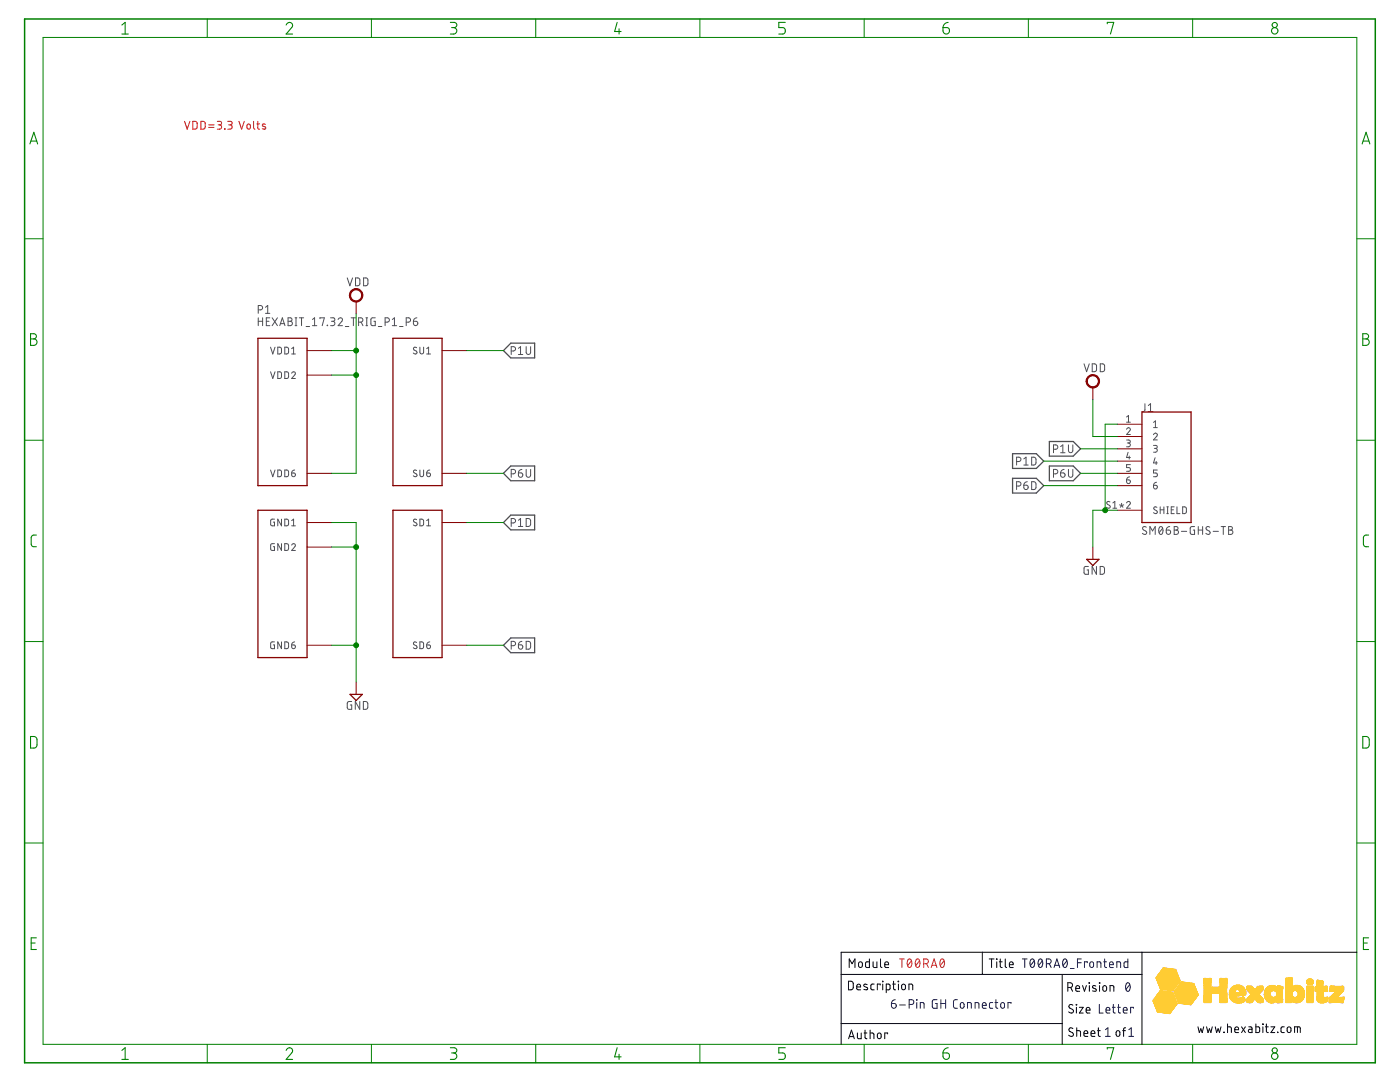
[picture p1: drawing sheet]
<svg xmlns="http://www.w3.org/2000/svg" width="279mm" height="216mm" viewBox="0 0 279 216" stroke-linecap="round" stroke-linejoin="round" font-family="sans-serif">
<g fill="none" stroke="#505050" stroke-width=".2">
<path d="M69.3 55.5l.5 1.5 .6-1.5M71 55.5h.6l.2 .2v1l-.2 .3h-.6zM72.6 55.5h.6l.2 .2v1l-.2 .3h-.6zM51.5 61.8h.5a.43 .43 0 0 0 .4-.4 .43 .43 0 0 0-.4-.4h-.5v1.5M51.5 63.4v1.6M51.5 64.1h.9M52.4 63.4v1.6M53 61.3l.4-.3v1.5M53 62.5h.8M53.1 64.1h.6M53.8 63.4h-.7v1.6h.7M54 69.3l.4 1.3 .5-1.3"/>
<path d="M54 74.2l.4 1.3 .5-1.3M54.3 63.4l1.1 1.6M55.4 63.4l-1.1 1.6M55.4 69.3h.5l.3 .2v.9l-.4 .2h-.4zM55.4 74.2h.5l.3 .2v.9l-.3 .2h-.5zM55.8 65l.5-1.6 .6 1.6M56 64.6h.7M56.8 69.3h.6l.2 .2v.8l-.2 .3h-.6zM56.8 74.2h.6l.2 .2v.8l-.2 .3h-.6zM57.5 63.4l.7 .1v.5l-.3 .1a.43 .43 0 0 1 .5 .4 .43 .43 0 0 1-.5 .5h-.4zM57.5 64.1h.4M58.2 74.5a.37 .37 0 0 1 .5-.3 .37 .37 0 0 1 .1 .6l-.6 .7h.7"/>
<path d="M58.2 70.6h.7M58.2 69.6l.4-.3v1.3M58.9 65h.3M58.9 63.4h.3M59.1 63.4v1.6M59.7 63.4h.9M60.2 63.4v1.6M61.1 65.2h.7M62.4 65h.8M62.4 63.8l.4-.4v1.6M63.9 63.6v-.2h.8l-.4 1.6M65.3 64.9l.1 .1z"/>
<path d="M66 63.4h.7l.1 .3-.1 .4h-.6M66.4 64.1a.43 .43 0 0 1 .4 .4 .43 .43 0 0 1-.4 .5h-.4M67.5 63.8a.43 .43 0 0 1 .6-.4 .43 .43 0 0 1 .1 .7l-.7 .9h.8M68.9 65.2h.7M70.1 63.4h.9M70.5 63.4v1.6M71.6 64.3h.4a.43 .43 0 0 0 .4-.5 .43 .43 0 0 0-.4-.4h-.4v1.6M72.1 64.3l.3 .7M73 65h.4M73 63.4h.4M73.2 63.4v1.6M74.9 63.4h-.7l-.2 .2v1l.2 .4h.7v-.9h-.3"/>
<path d="M75.5 65.2h.7M76.9 64.3h.4a.43 .43 0 0 0 .4-.5 .43 .43 0 0 0-.4-.4h-.4v1.6M78.3 65h.9M78.3 63.8l.4-.4v1.6M79.7 65.2h.7M81.1 64.3h.4a.43 .43 0 0 0 .4-.5 .43 .43 0 0 0-.4-.4h-.4v1.6M82.5 64.1h.5a.44 .44 0 0 1 .4 .5 .44 .44 0 0 1-.5 .4 .44 .44 0 0 1-.4-.5zM83.1 69.4l-.4-.1-.2 .3 .2 .2 .4 .3a.37 .37 0 0 1-.1 .5 .37 .37 0 0 1-.5-.2M83.2 63.4l-.6 .3-.1 .4M83.8 69.3v1a.37 .37 0 0 0 .4 .3 .37 .37 0 0 0 .3-.3v-1M85.2 70.6h.7M85.2 69.6l.3-.3v1.3"/>
<path d="M102 70h.5a.43 .43 0 0 0 .4-.4 .43 .43 0 0 0-.4-.4h-.5v1.5M103.5 69.5l.4-.3v1.5M103.5 70.7h.8M105 69.2v1.1a.44 .44 0 0 0 .5 .4 .44 .44 0 0 0 .4-.4v-1.1M216.3 72.6l.6 1.6 .5-1.6M218 72.6h.6l.2 .3v1l-.2 .2-.6 .1zM219.6 72.6h.6l.2 .3v1l-.2 .2-.6 .1zM54 93.8l.4 1.3 .5-1.3M55.4 93.8h.5l.3 .2v.9l-.3 .2h-.5zM56.8 93.8h.6l.2 .2v.8l-.2 .3h-.6zM58.2 94.4h.5a.37 .37 0 0 1 .3 .4 .37 .37 0 0 1-.4 .3 .37 .37 0 0 1-.4-.3zM58.8 93.8l-.5 .2-.1 .4"/>
<path d="M83.1 93.9l-.4-.1-.2 .3 .6 .5a.33 .33 0 0 1 0 .5 .33 .33 0 0 1-.5-.1l-.1-.1M83.8 93.8v1a.37 .37 0 0 0 .4 .3 .37 .37 0 0 0 .3-.3v-1M85.2 94.4h.4a.37 .37 0 0 1 .3 .4 .37 .37 0 0 1-.4 .3 .37 .37 0 0 1-.3-.3zM85.8 93.8l-.4 .1-.2 .5M102 94.6h.5a.45 .45 0 0 0 .4-.5 .45 .45 0 0 0-.4-.4h-.5v1.5M103.5 94.4h.5a.43 .43 0 0 1 .3 .4 .43 .43 0 0 1-.4 .4 .43 .43 0 0 1-.4-.4zM104.2 93.7l-.6 .3-.1 .4M105 93.7v1.1a.44 .44 0 0 0 .5 .4 .44 .44 0 0 0 .4-.4v-1.1M202.9 92.1h.4a.43 .43 0 0 0 .5-.4 .43 .43 0 0 0-.5-.5h-.4v1.6M202.9 97h.4a.43 .43 0 0 0 .5-.4 .43 .43 0 0 0-.5-.5h-.4v1.6M204.3 96.8h.6a.44 .44 0 0 1 .3 .5 .44 .44 0 0 1-.5 .4 .44 .44 0 0 1-.4-.4zM204.3 91.6l.5-.4v1.6"/>
<path d="M204.3 92.8h.9M205 96.1l-.4 .1-.3 .6M205.9 91.2h.6l.2 .3 .1 .9-.3 .4h-.6zM205.9 96.1l.6 .1 .2 .2 .1 .9-.3 .4h-.6zM210.2 94.6h.5a.44 .44 0 0 0 .4-.5 .44 .44 0 0 0-.4-.4h-.5v1.5M210.2 89.6h.5a.43 .43 0 0 0 .4-.4 .43 .43 0 0 0-.4-.4h-.5v1.5M211.7 94.4h.5a.44 .44 0 0 1 .3 .4 .44 .44 0 0 1-.4 .4 .44 .44 0 0 1-.4-.4zM211.7 89.1l.4-.3v1.5M211.7 90.3h.9M212.4 93.7l-.6 .3-.1 .4M213.2 93.7v1.1a.43 .43 0 0 0 .5 .5 .43 .43 0 0 0 .4-.5v-1.1M213.2 88.8v1.1a.43 .43 0 0 0 .5 .4 .43 .43 0 0 0 .4-.4v-1.1"/>
<path d="M224.8 85.7a.37 .37 0 0 1 .6-.3 .37 .37 0 0 1 .1 .6l-.7 .7h.8M224.8 87.8h.6l.2 .2-.2 .4h-.4M224.8 95.8h.5a.37 .37 0 0 1 .3 .4 .37 .37 0 0 1-.4 .3 .37 .37 0 0 1-.4-.4zM224.8 83.2l.4-.3v1.3M224.8 84.2h.8M225.1 90.3l-.3 1h.8M225.2 88.4a.38 .38 0 0 1 .4 .4 .38 .38 0 0 1-.4 .4h-.4M225.4 91v.6M225.4 95.1l-.3 .2-.3 .5M225.6 92.7h-.8v.6h.5a.37 .37 0 0 1 .3 .4 .37 .37 0 0 1-.3 .3h-.5M228.5 80.6v1.3l-.5 .2M229.2 82.1h.9"/>
<path d="M229.2 80.9l.4-.3v1.5M230.2 86.7a.37 .37 0 0 1 .5-.2 .37 .37 0 0 1 .2 .5l-.7 .8h.8M230.2 88.9h.5l.2 .2-.1 .4h-.4M230.2 96.8h.5a.37 .37 0 0 1 .3 .5 .37 .37 0 0 1-.4 .3 .37 .37 0 0 1-.4-.4zM230.2 84.3l.4-.3v1.3M230.2 85.3h.8M230.5 91.3l-.3 1.1h.8M230.6 89.5a.38 .38 0 0 1 .4 .4 .38 .38 0 0 1-.4 .3h-.4M230.7 92.1v.6M230.8 96.2l-.3 .2-.3 .4M231 93.8h-.8v.6h.5a.38 .38 0 0 1 .3 .4 .38 .38 0 0 1-.3 .3h-.5M54.8 103.6l-.7 .1-.1 .9 .2 .3h.6v-.7h-.3"/>
<path d="M54.8 108.5l-.7 .1-.1 .9 .2 .3h.6v-.7h-.3M56.2 103.6v1.3l-.8-1.3v1.3M56.2 108.5v1.3l-.8-1.3v1.3M56.8 103.6h.6l.2 .2v.8l-.2 .3h-.6zM56.8 108.5h.6l.2 .2v.8l-.2 .3h-.6zM58.2 108.8a.37 .37 0 0 1 .5-.3 .37 .37 0 0 1 .1 .6l-.6 .7h.7M58.2 103.9l.4-.3v1.3M58.2 104.9h.7M83.1 103.7l-.4-.1-.2 .3 .6 .5a.33 .33 0 0 1 0 .5 .33 .33 0 0 1-.5-.1h-.1M83.8 103.6h.5l.2 .2v.9l-.2 .2h-.5zM85.2 104.9h.7M85.2 103.9l.3-.3v1.3"/>
<path d="M102 104.4h.5a.45 .45 0 0 0 .4-.5 .45 .45 0 0 0-.4-.4h-.5v1.6M103.5 105.1h.8M103.5 103.8l.4-.3v1.6M105 103.5h.6l.3 .2v.9l-.3 .4-.6 .1zM217.2 113l-.6 .1-.2 .1-.1 1.1 .3 .3h.6v-.9h-.3M218.8 113v1.6l-.8-1.6v1.6M219.6 113l.6 .1 .2 .2v.9l-.2 .4h-.6zM221.5 100.2a.34 .34 0 0 0-.5-.1 .34 .34 0 0 0 0 .5l.4 .2a.37 .37 0 0 1 0 .6 .37 .37 0 0 1-.6-.2M222.1 100.4l.4-.3v1.3M222.1 101.4h.8M223.4 100.7l.4 .2M223.8 100.4v.5"/>
<path d="M223.8 100.9l.3 .3M223.8 100.9l-.2 .3M224.3 100.7l-.5 .2M224.8 100.4a.37 .37 0 0 1 .6-.3 .37 .37 0 0 1 .1 .5l-.7 .8h.8M228.8 105.2a.41 .41 0 0 0-.6-.1 .41 .41 0 0 0-.1 .5l.6 .4a.42 .42 0 0 1-.1 .7 .42 .42 0 0 1-.6-.3M229.5 106.6v-1.5l.5 .8 .5-.8v1.5M230.9 101.2h-.5l-.1 .2 .5 .5a.37 .37 0 0 1 0 .6 .37 .37 0 0 1-.6-.2M231.4 105.2l.3-.1a.91 .91 0 0 1 0 1.5 .97 .97 0 0 1-.3-1.4zM231.5 101.1v1.4M231.5 101.7h.8M232 105.4l-.7 .9M232.3 101.1v1.4"/>
<path d="M232.7 105.8h.6a.44 .44 0 0 1 .3 .5 .44 .44 0 0 1-.4 .3 .44 .44 0 0 1-.5-.4zM232.9 102.5h.3M232.9 101.1h.3M233 101.1v1.4M233.4 105.1l-.5 .2-.2 .5M233.7 101.7h.5M234.3 105.1l.7 .1 .1 .3-.3 .3a.43 .43 0 0 1 .4 .4 .43 .43 0 0 1-.4 .4h-.5zM234.3 105.8h.5M234.3 101.1h-.6v1.4h.6M234.9 101.1v1.4h.6M235.8 106h1M236 101.1l.5 .1 .2 .2v.9l-.3 .2h-.4z"/>
<path d="M238.4 105.1h-.7l-.1 .2v1.1l.1 .2h.7v-.8h-.3M239.1 105.8h.9M239.1 105.1v1.5M240 105.1v1.5M241.4 105.2a.4 .4 0 0 0-.5-.1 .4 .4 0 0 0-.1 .5l.5 .4a.39 .39 0 0 1 .1 .6 .39 .39 0 0 1-.6-.1l-.2-.1M242.1 106h1.1M243.7 105.1h.9M244.1 105.1v1.5M245.2 105.1l.7 .1 .1 .3-.4 .3a.43 .43 0 0 1 .5 .4 .43 .43 0 0 1-.5 .4h-.4zM245.2 105.8h.4M54.8 128.1l-.7 .1-.1 .9 .2 .3h.6v-.7h-.3M56.2 128.1v1.3l-.8-1.3v1.3"/>
<path d="M56.8 128.1h.6l.2 .2v.8l-.2 .3h-.6zM58.2 128.7h.5a.37 .37 0 0 1 .3 .4 .37 .37 0 0 1-.4 .3 .37 .37 0 0 1-.4-.3zM58.8 128.1l-.5 .2-.1 .4M70.2 140h-.5l-.4 .2 .1 1.3h.8v-.8h-.3M71.8 140v1.5l-.9-1.5v1.5M72.5 140h.6l.3 .3v.8l-.3 .4h-.6zM83.1 128.2l-.4-.1-.2 .3 .2 .3 .4 .2a.37 .37 0 0 1-.1 .6 .37 .37 0 0 1-.5-.3M83.8 128.1h.4l.3 .2v.9l-.2 .2h-.5zM85.2 128.7h.4a.37 .37 0 0 1 .3 .4 .37 .37 0 0 1-.4 .3 .37 .37 0 0 1-.3-.3zM85.8 128.1l-.4 .1-.2 .5M102 128.8h.5a.43 .43 0 0 0 .4-.4 .43 .43 0 0 0-.4-.4h-.5v1.5M103.5 128.7h.5a.43 .43 0 0 1 .3 .4 .43 .43 0 0 1-.4 .4 .43 .43 0 0 1-.4-.4z"/>
<path d="M104.2 128l-.5 .1-.2 .6M105 128h.6l.3 .2v.9l-.3 .4h-.6z"/>
</g>
<path d="M101.9 68.5h4.8v2.9h-4.8l-1.4-1.4zM100.5 94.4l1.4-1.4h4.8v2.9h-4.8zM202.1 90.5h4.7l1.5 1.5-1.5 1.5h-4.7zM202.1 95.4h4.7l1.5 1.5-1.5 1.5h-4.7zM209.4 93h4.8l1.4 1.4-1.4 1.5h-4.8zM209.4 88.1h4.8l1.4 1.5-1.4 1.4h-4.8zM101.9 102.8h4.8v2.9h-4.8l-1.4-1.4zM100.5 128.8l1.4-1.5h4.8v2.9h-4.8z" fill="none" stroke="#505050" stroke-width=".25"/>
<g fill="#800000" stroke="#800000" stroke-width=".2">
<path d="M70.1 58a1.35 1.35 0 0 1 2.1 .2 1.35 1.35 0 0 1-.8 2 1.35 1.35 0 0 1-1.7-1.3h.3a1.1 1.1 0 0 1 1.6-.9 1.1 1.1 0 0 1 .1 1.9 1.1 1.1 0 0 1-1.7-.7v-.3h-.3z" fill-rule="evenodd"/>
<path d="M217.1 75.2a1.35 1.35 0 0 1 2.2 .2 1.35 1.35 0 0 1-.9 2 1.35 1.35 0 0 1-1.7-1.3h.3a1.11 1.11 0 0 1 1.6-1 1.11 1.11 0 0 1 .2 1.9 1.11 1.11 0 0 1-1.8-.7v-.2h-.3z" fill-rule="evenodd"/>
</g>
<g fill="none" stroke="#800000" stroke-width=".2">
<path d="M61.3 70h4.9M61.3 74.8h4.9M71.1 60.2v2.4M88.2 70h4.9M218.1 77.3v2.5M61.3 94.4h4.9M88.2 94.4h4.9M223 94.4h4.9M223 84.6h4.9M223 87.1h4.9M223 89.6h4.9M223 92h4.9"/>
<path d="M223 96.9h4.9M61.3 104.3h4.9M61.3 109.2h4.9M88.2 104.3h4.9M218.1 109.2v2.4M223 101.8h4.9M61.3 128.8h4.9M71.1 136.1v2.5M88.2 128.8h4.9"/>
</g>
<path d="M51.5 67.5h9.8v29.4h-9.8zM78.4 67.5h9.8v29.4h-9.8zM227.9 82.2h9.8v22.1h-9.8zM51.5 101.8h9.8v29.4h-9.8zM78.4 101.8h9.8v29.4h-9.8zM216.9 111.6h2.4l-1.2 1.2zM69.8 138.6h2.5l-1.2 1.2z" fill="none" stroke="#800000" stroke-width=".25"/>
<path d="M4.9 3.8h269.6v208.3h-269.6z" fill="none" stroke="#008000" stroke-width=".3"/>
<g fill="none" stroke="#008000" stroke-width=".2">
<path d="M8.6 7.5h262.2v200.9h-262.2zM41.4 3.8v3.7M74.1 3.8v3.7M106.9 3.8v3.7M139.7 3.8v3.7M172.5 3.8v3.7M205.2 3.8v3.7M238 3.8v3.7M4.9 47.6h3.7M270.8 47.6h3.7M66.2 74.8h4.9M66.2 70h4.9"/>
<path d="M71.1 62.6v31.8h-4.9M93.1 70h7.4M218.1 79.8v7.3h4.9M4.9 87.8h3.7M93.1 94.4h7.4M208.3 92h14.7M208.3 96.9h14.7M215.6 94.4h7.4M215.6 89.6h7.4M223 84.6h-2.4v17.2M270.8 87.8h3.7M66.2 104.3h4.9v31.8"/>
<path d="M66.2 109.2h4.9M93.1 104.3h7.4M223 101.8h-4.9v7.4M4.9 128h3.7M66.2 128.8h4.9M93.1 128.8h7.4M270.8 128h3.7M4.9 168.2h3.7M270.8 168.2h3.7M41.4 208.4v3.7M74.1 208.4v3.7M106.9 208.4v3.7"/>
<path d="M139.7 208.4v3.7M172.5 208.4v3.7M205.2 208.4v3.7M238 208.4v3.7"/>
</g>
<g fill="none" stroke="#008000" stroke-width=".21">
<path d="M24.3 5l.7-.5v2.3M24.3 6.8h1.3M57.1 5a.63 .63 0 0 1 .9-.5 .63 .63 0 0 1 .2 1l-1.1 1.3h1.3M89.9 4.5h.8a.52 .52 0 0 1 .5 .5 .52 .52 0 0 1-.5 .5h-.6M90.5 5.5a.65 .65 0 0 1 .7 .6 .65 .65 0 0 1-.7 .7h-.6M123.2 4.5l-.5 1.8h1.3M123.5 5.8v1M156.7 4.5h-1.3v1h.8a.66 .66 0 0 1 .5 .6 .66 .66 0 0 1-.5 .7h-.8M188.2 5.5h.8a.65 .65 0 0 1 .5 .7 .65 .65 0 0 1-.7 .6 .65 .65 0 0 1-.6-.6zM189.2 4.5l-.7 .3-.3 .7M221 4.7v-.2h1.3l-.7 2.3M6 28.7l.8-2.3 .7 2.3"/>
<path d="M6.2 28.2h1.1M271.8 28.7l.8-2.3 .8 2.3M272 28.2h1.2M6.1 66.6h.7a.52 .52 0 0 1 .5 .5 .52 .52 0 0 1-.5 .5 .65 .65 0 0 1 .6 .7 .65 .65 0 0 1-.6 .6h-.7zM6.1 67.6h.7M272 66.6h.6a.52 .52 0 0 1 .5 .5 .52 .52 0 0 1-.5 .5 .65 .65 0 0 1 .7 .7 .65 .65 0 0 1-.7 .6h-.6zM272 67.6h.6M7.3 106.8h-.5a.54 .54 0 0 0-.6 .5l.1 1.6 .3 .2h.7M273.1 106.8h-.5a.54 .54 0 0 0-.5 .5l.1 1.6 .3 .2h.6M6.1 147h.8l.5 .4v1.4l-.5 .4-.8 .1zM272 147h.8l.4 .4v1.4l-.4 .4-.8 .1zM6.2 188.2h.8"/>
<path d="M7.3 187.1h-1.1v2.4h1.1M272.1 188.2h.8M273.1 187.1h-1v2.4h1M24.3 209.6l.7-.5v2.3M24.3 211.4h1.3M57.1 209.6a.63 .63 0 0 1 .9-.5 .63 .63 0 0 1 .2 1l-1.1 1.3h1.3M89.9 209.1h.8a.52 .52 0 0 1 .5 .5 .52 .52 0 0 1-.5 .5h-.6M90.5 210.1a.65 .65 0 0 1 .7 .6 .65 .65 0 0 1-.7 .7h-.6M123.2 209.1l-.5 1.8h1.3M123.5 210.4v1M156.7 209.1h-1.3v1h.8a.66 .66 0 0 1 .5 .6 .66 .66 0 0 1-.5 .7h-.8M188.2 210.1h.8a.65 .65 0 0 1 .5 .7 .65 .65 0 0 1-.7 .6 .65 .65 0 0 1-.6-.6z"/>
<path d="M189.2 209.1l-.7 .3-.3 .7M221 209.3v-.2h1.3l-.7 2.3"/>
<circle cx="254.4" cy="6.2" r=".64"/>
<circle cx="254.4" cy="5" r=".51"/>
<circle cx="254.4" cy="210.7" r=".64"/>
<circle cx="254.4" cy="209.6" r=".51"/>
</g>
<g fill="#008000" stroke="#008000" stroke-width=".2">
<circle cx="71.1" cy="74.8" r=".49"/>
<circle cx="71.1" cy="70" r=".49"/>
<circle cx="71.1" cy="109.2" r=".49"/>
<circle cx="71.1" cy="128.8" r=".49"/>
<circle cx="220.6" cy="101.8" r=".49"/>
</g>
<g fill="none" stroke="#000" stroke-width=".2">
<path d="M167.9 194.4h60M169.3 195.8h.7l.3 .3v1.1l-.3 .3h-.7zM169.5 193.1v-1.8l.6 1 .5-1v1.8M171 196.9h.7a.4 .4 0 0 0-.2-.5 .4 .4 0 0 0-.5 .3l.1 .7 .6 .1M171.4 192l.3-.1 .3 .1 .1 .7a.38 .38 0 0 1-.4 .4 .38 .38 0 0 1-.4-.4zM173.1 196.5l-.5-.1-.2 .3 .7 .4v.3h-.7M173.5 191.3v1.8l-.6-.1-.2-.2 .1-.7 .1-.2h.6M174.2 191.9l.1 1 .2 .2h.5v-1.2M174.5 196.4h-.5l-.2 .3 .1 .7 .6 .1M175.7 196.6v-.2h-.6v1.1M175.7 191.3v1.5l.3 .3M176.1 195.8l.1 .1z"/>
<path d="M176.2 196.4v1.1M176.6 192.5h.7a.4 .4 0 0 0-.2-.6 .4 .4 0 0 0-.5 .4l.1 .7 .6 .1M176.9 197.5h.6l.1-.2v-.6l-.1-.3h-.6v1.7M178.1 196.4h.6M178.3 195.8l.1 1.5 .3 .2M179.2 195.8l.1 .1zM179.3 196.4v1.1M180 196.5l.3-.1 .3 .1 .1 .6a.38 .38 0 0 1-.4 .4 .38 .38 0 0 1-.4-.4zM181.4 197.5v-1.1l.7 .1 .1 1M196 190v4.4M197.4 191.3h1M197.9 191.3v1.8"/>
<path d="M198.9 191.3l.1 .1zM198.9 191.9v1.2M199.4 191.9h.6M199.6 191.3v1.6l.4 .2M200.6 191.3v1.5l.3 .3M201.4 192.5h.8a.4 .4 0 0 0-.3-.6 .4 .4 0 0 0-.5 .4l.1 .7 .7 .1M212 194.4v14M213.1 197h.5a.48 .48 0 0 0 .4-.4 .48 .48 0 0 0-.4-.5h-.5v1.7M213.7 197l.4 .8M214.7 197.2h.8a.4 .4 0 0 0-.3-.5 .4 .4 0 0 0-.5 .3l.1 .7 .7 .1M216 196.7l.4 1.1 .4-1.1M217.3 196.1l.1 .1z"/>
<path d="M217.4 196.7v1.1M218.7 196.8l-.5-.1-.2 .3 .8 .4v.3h-.8M219.4 196.1l.1 .1zM219.4 196.7v1.1M220.2 196.8l.3-.1 .2 .1 .2 .6a.38 .38 0 0 1-.4 .4 .38 .38 0 0 1-.4-.4zM221.5 197.8v-1.1l.8 .1v1M227.9 190v18.4M270.8 190h-102.9v18.4M167.9 204.2h44.1M169.4 207.3l.5-1.8 .6 1.8M169.5 206.8h.9M171.1 206.1v1l.3 .2h.5v-1.2"/>
<path d="M172.4 206.1h.6M172.6 205.5l.1 1.6 .3 .2M173.7 206.1l.7 .2v1M173.7 205.5v1.8M175.2 206.2l.3-.1 .2 .1 .2 .7a.38 .38 0 0 1-.4 .4 .38 .38 0 0 1-.4-.4zM177.1 206.3v-.2h-.5v1.2M214.1 200.6l-.5-.1-.3 .3 .1 .3 .6 .3a.43 .43 0 0 1 .1 .7 .43 .43 0 0 1-.7-.1l-.1-.1M214.1 205.2l-.5-.1-.3 .4 .1 .2 .6 .4a.43 .43 0 0 1 .1 .6 .43 .43 0 0 1-.7 0l-.1-.1M214.8 200.4l.1 .1zM214.8 201v1.1M214.9 205.7l.7 .1v1M214.9 205.1v1.7"/>
<path d="M215.4 201h.8l-.8 1.1h.8M216.3 206.2h.8a.4 .4 0 0 0-.3-.5 .4 .4 0 0 0-.5 .3l.1 .7 .7 .1M216.8 201.6h.7a.4 .4 0 0 0-.2-.6 .4 .4 0 0 0-.5 .4l.1 .7h.6M217.7 206.2h.8a.4 .4 0 0 0-.3-.5 .4 .4 0 0 0-.5 .3l.1 .7 .7 .1M219 205.7h.6M219.2 205.1v1.5l.4 .2M222.8 205.8l.3-.1 .3 .1 .1 .6a.38 .38 0 0 1-.4 .4 .38 .38 0 0 1-.4-.4zM224 205.7h.6M224.6 205.1l-.3 .2-.1 1.5M239.1 204.9l.3 1.1 .2-.7 .3 .7 .3-1.1M240.8 204.9l.3 1.1 .3-.7 .3 .7 .2-1.1M242.5 204.9l.3 1.1 .3-.7 .3 .7 .3-1.1"/>
<path d="M244.2 206h.1zM245 204.9l.7 .1v1M245 204.3v1.7M246.4 205.5h.8a.4 .4 0 0 0-.3-.6 .4 .4 0 0 0-.5 .4l.1 .7h.7M247.8 204.9l.7 1.1M248.5 204.9l-.7 1.1M249.2 204.9h.5l.2 .3v.8h-.6l-.2-.2 .1-.3 .7-.1M250.6 204.3v1.7h.6l.2-.2v-.7l-.2-.2h-.6M252 204.3l.1 .1zM252 204.9v1.1M252.5 204.9h.6M252.7 204.3l.1 1.6 .3 .1"/>
<path d="M253.6 204.9h.8l-.8 1.1h.8M255 206h.1M256.3 204.9h-.5l-.1 .3v.8h.6M257 205l.3-.1 .2 .1 .1 .7a.38 .38 0 0 1-.3 .3 .38 .38 0 0 1-.4-.3zM258.4 206v-1.1l1 .1 .1 1M258.9 204.9v1.1"/>
</g>
<g fill="none" stroke="#000080" stroke-width=".2">
<path d="M178.7 199.5l-.5 .1-.3 .6M182.9 199.5l.1 .1zM187 199.5h-.7l-.2 .2v1.3l.2 .2h.7v-1h-.3M187.8 199.5v1.7M188.7 199.5v1.7M191.1 199.5h-.6l-.2 .4v1.1l.2 .2h.6M198.8 199.5v1.5l.3 .2M204 191.3h1M204.5 191.3v1.8M205.8 191.5l.2-.2a1 1 0 0 1 0 1.8 1.08 1.08 0 0 1-.2-1.6zM206.4 191.7l-.8 1M207.4 191.5l.2-.2a1.02 1.02 0 0 1 0 1.8 1.1 1.1 0 0 1-.2-1.6z"/>
<path d="M208 191.7l-.7 1M208.8 192.3h.5a.48 .48 0 0 0 .5-.5 .48 .48 0 0 0-.5-.5h-.5v1.8M209.4 192.3l.4 .8M210.4 193.1l.5-1.8 .6 1.8M210.5 192.6h.8M212.3 191.5l.2-.2a1 1 0 0 1 0 1.8 1.08 1.08 0 0 1-.2-1.6zM212.9 191.7l-.7 1M213.6 193.3h.8M215 192.1h.8M215.8 191.3h-.8v1.8M217 192.1v-.2h-.6v1.2M217.6 192l.3-.1 .2 .1 .1 .7a.38 .38 0 0 1-.3 .4 .38 .38 0 0 1-.4-.4z"/>
<path d="M218.9 193.1v-1.2l.8 .1v1.1M220.3 191.9h.5M220.5 191.3v1.6l.3 .2M221.4 192.5h.8a.4 .4 0 0 0-.3-.6 .4 .4 0 0 0-.5 .4l.1 .7 .7 .1M222.9 193.1v-1.2l.7 .1v1.1M224.8 196.2l.3-.1a1 1 0 0 1 0 1.7 1.09 1.09 0 0 1-.3-1.6zM225.1 191.3v1.8l-.6-.1-.2-.2v-.7l.2-.2h.6M225.5 196.5l-.8 .9M177.9 200.2h.6a.48 .48 0 0 1 .4 .6 .48 .48 0 0 1-.5 .4 .48 .48 0 0 1-.5-.5zM179.5 200.5h1.2M181.4 200.4h.5a.48 .48 0 0 0 .5-.4 .48 .48 0 0 0-.5-.5h-.5v1.7M183 200v1.2"/>
<path d="M183.7 201.2v-1.2l.7 .2v1M187.8 200.2h.9M191.7 200.2l.3-.2 .3 .2 .1 .6a.38 .38 0 0 1-.4 .4 .38 .38 0 0 1-.4-.4zM193.1 201.2v-1.2l.7 .2v1M194.6 201.2v-1.2l.7 .2 .1 1M196 200.6h.8a.4 .4 0 0 0-.3-.5 .4 .4 0 0 0-.5 .3l.1 .7 .7 .1M198.1 200l-.5 .1-.1 .2v.8l.6 .1M198.6 200h.5M199.8 200.2l.3-.2 .3 .2 .1 .6a.38 .38 0 0 1-.4 .4 .38 .38 0 0 1-.4-.4zM201.8 200.2v-.2h-.6v1.2M219.4 200.4v1.7h.8M220.6 205.5l.5-.4v1.7"/>
<path d="M220.6 206.8h1M220.7 201.6h.8a.4 .4 0 0 0-.3-.6 .4 .4 0 0 0-.5 .4l.1 .7h.7M222 201h.6M222.2 200.4v1.6l.4 .1M223 201h.6M223.2 200.4v1.6l.4 .1M224.2 201.6h.7a.4 .4 0 0 0-.2-.6 .4 .4 0 0 0-.5 .4l.1 .7h.6M225.3 206.8h.9M225.3 205.5l.5-.4v1.7M226.2 201.2v-.2h-.6v1.1"/>
</g>
<path d="M179.5 191.3h1M180 191.3v1.8M181.3 191.5l.2-.2a1.02 1.02 0 0 1 0 1.8 1.1 1.1 0 0 1-.2-1.6zM181.9 191.7l-.8 1M182.9 191.5l.2-.2a1.02 1.02 0 0 1 0 1.8 1.08 1.08 0 0 1-.2-1.6zM183.5 191.7l-.7 1M184.3 192.3h.5a.48 .48 0 0 0 .5-.5 .48 .48 0 0 0-.5-.5h-.5v1.8M184.9 192.3l.4 .8M185.8 193.1l.6-1.8 .6 1.8M186 192.6h.8M187.8 191.5l.2-.2a1 1 0 0 1 0 1.8 1.12 1.12 0 0 1-.2-1.6zM188.4 191.7l-.8 1" fill="none" stroke="#d62525" stroke-width=".2"/>
<g fill="none" stroke="#f00" stroke-width=".2">
<path d="M36.8 24.2l.6 1.6 .5-1.6M38.5 24.2h.6l.2 .3v1l-.2 .2-.6 .1zM40.1 24.2h.6l.2 .3v1l-.2 .2-.6 .1zM41.7 25.4h1M41.7 24.9h1M43.4 24.2h.6l.2 .3-.2 .4h-.5M43.8 24.9a.43 .43 0 0 1 .4 .4 .43 .43 0 0 1-.4 .5h-.4M44.8 25.7l.1 .1zM45.5 24.2h.6l.2 .3-.2 .4h-.4M45.9 24.9a.43 .43 0 0 1 .4 .4 .43 .43 0 0 1-.4 .5h-.4M47.7 24.2l.5 1.6 .5-1.6M49.4 24.8l.3-.1 .2 .2 .1 .5-.3 .4-.4-.2z"/>
<path d="M50.6 24.2v1.3l.3 .3M51.3 24.7h.5M51.4 24.2l.1 1.4 .3 .2M53 24.8l-.4-.1-.3 .3 .6 .3 .1 .4-.2 .1-.5-.1"/>
</g>
<g fill="#fc3" stroke="#fc3" stroke-width=".2">
<path d="M233.2 202.2h.3z"/>
<path d="M233 202.2h.5z"/>
<path d="M232.8 202.1l.7 .1z"/>
<path d="M232.7 202.1l.8 .1z"/>
<path d="M232.5 202.1h1z"/>
<path d="M232.3 202.1h1.3z"/>
<path d="M232.1 202.1h1.5z"/>
<path d="M231.9 202l1.7 .1z"/>
<path d="M231.7 202h1.9z"/>
<path d="M231.5 202h2.1z"/>
<path d="M231.4 202h2.3z"/>
<path d="M231.2 201.9l2.5 .1z"/>
<path d="M231 201.9l2.7 .1z"/>
<path d="M231 201.9h2.7z"/>
<path d="M231 201.8l2.7 .1z"/>
<path d="M230.9 201.8h2.9z"/>
<path d="M230.9 201.7l2.9 .1z"/>
<path d="M230.9 201.7h2.9z"/>
<path d="M230.9 201.7h3z"/>
<path d="M230.9 201.6l3 .1z"/>
<path d="M230.9 201.6h3z"/>
<path d="M230.8 201.6h3.1z"/>
<path d="M230.8 201.5l3.2 .1z"/>
<path d="M230.9 201.5h3.1z"/>
<path d="M230.8 201.5h3.2z"/>
<path d="M230.8 201.4l3.2 .1z"/>
<path d="M230.8 201.4l3.3 .1z"/>
<path d="M230.8 201.4h3.3z"/>
<path d="M230.8 201.3l3.3 .1z"/>
<path d="M230.8 201.3h3.3z"/>
<path d="M230.7 201.2l3.5 .1z"/>
<path d="M230.7 201.2h3.5z"/>
<path d="M230.7 201.1l3.6 .1z"/>
<path d="M230.7 201.1h3.6z"/>
<path d="M230.7 201l3.6 .1z"/>
<path d="M230.6 201h3.8z"/>
<path d="M230.6 200.9l3.8 .1z"/>
<path d="M230.6 200.9h3.8z"/>
<path d="M230.6 200.9h3.9z"/>
<path d="M230.6 200.8l3.9 .1z"/>
<path d="M230.5 200.8h4z"/>
<path d="M230.5 200.7l4 .1z"/>
<path d="M230.5 200.7h4.1z"/>
<path d="M230.5 200.6l4.1 .1z"/>
<path d="M230.5 200.6h4.2z"/>
<path d="M230.5 200.5l4.2 .1z"/>
<path d="M230.4 200.5h4.4z"/>
<path d="M230.4 200.4l4.4 .1z"/>
<path d="M237.6 200.4l.1 .1z"/>
<path d="M237.4 200.4l.3 .1z"/>
<path d="M230.4 200.4h4.4z"/>
<path d="M237.2 200.4h.5z"/>
<path d="M237 200.4h.7z"/>
<path d="M236.8 200.4h1z"/>
<path d="M230.4 200.3l4.4 .1z"/>
<path d="M236.6 200.3l1.2 .1z"/>
<path d="M230.4 200.3l4.5 .1z"/>
<path d="M236.4 200.3l1.4 .1z"/>
<path d="M230.4 200.3h4.5z"/>
<path d="M236.3 200.3h1.5z"/>
<path d="M236.1 200.3h1.7z"/>
<path d="M230.3 200.2l4.6 .1z"/>
<path d="M235.9 200.2l1.9 .1z"/>
<path d="M235.7 200.2l2.2 .1z"/>
<path d="M230.3 200.2h4.6z"/>
<path d="M235.5 200.2h2.4z"/>
<path d="M235.3 200.2h2.6z"/>
<path d="M230.3 200.1l4.5 .1z"/>
<path d="M235.2 200.1l2.7 .1z"/>
<path d="M230.3 200.1l4.6 .1z"/>
<path d="M247.1 200.1l.2 .1z"/>
<path d="M230.3 200.1h4.5z"/>
<path d="M235.2 200.1h2.8z"/>
<path d="M246.8 200.1h.8z"/>
<path d="M253.7 200.1h.3z"/>
<path d="M246.7 200.1h1z"/>
<path d="M253.5 200.1h.6z"/>
<path d="M263.6 200.1h.5z"/>
<path d="M230.3 200l4.5 .1z"/>
<path d="M235.2 200l2.8 .1z"/>
<path d="M246.6 200l1.2 .1z"/>
<path d="M249.2 200l.4 .1z"/>
<path d="M251.3 200l.4 .1z"/>
<path d="M253.4 200l.8 .1z"/>
<path d="M254.9 200l.5 .1z"/>
<path d="M258.6 200l.4 .1z"/>
<path d="M263.4 200l.8 .1z"/>
<path d="M265.3 200l.3 .1z"/>
<path d="M267.7 200l.4 .1z"/>
<path d="M240.4 200l1.2 .1z"/>
<path d="M243.5 200l1.3 .1z"/>
<path d="M246.5 200l1.4 .1z"/>
<path d="M249 200l.8 .1z"/>
<path d="M251.1 200l.8 .1z"/>
<path d="M254.8 200l1.1 .1z"/>
<path d="M256.6 200l1.1 .1z"/>
<path d="M258.4 200l.7 .1z"/>
<path d="M260.9 200l1 .1z"/>
<path d="M263.4 200l.9 .1z"/>
<path d="M265.3 200l.6 .1z"/>
<path d="M267.4 200l.6 .1z"/>
<path d="M230.2 200h4.6z"/>
<path d="M235.2 200h2.8z"/>
<path d="M240.3 200h1.3z"/>
<path d="M243.5 200h1.3z"/>
<path d="M246.4 200h1.6z"/>
<path d="M248.9 200h1z"/>
<path d="M251 200h1z"/>
<path d="M253.3 200h1z"/>
<path d="M254.8 200h1.1z"/>
<path d="M256.6 200h1.2z"/>
<path d="M258.3 200h.9z"/>
<path d="M260.8 200h1.2z"/>
<path d="M263.3 200h1.1z"/>
<path d="M265.3 200h2.8z"/>
<path d="M235.1 200h2.9z"/>
<path d="M240.3 200h1.4z"/>
<path d="M243.4 200h1.5z"/>
<path d="M258.3 200h1z"/>
<path d="M263.2 200h1.3z"/>
<path d="M230.2 199.9l4.6 .1z"/>
<path d="M235.1 199.9l3 .1z"/>
<path d="M240.3 199.9l1.4 .1z"/>
<path d="M243.4 199.9l1.5 .1z"/>
<path d="M246.3 199.9l1.8 .1z"/>
<path d="M248.9 199.9l1 .1z"/>
<path d="M251 199.9l1.1 .1z"/>
<path d="M253.2 199.9l1.2 .1z"/>
<path d="M254.8 199.9l1.2 .1z"/>
<path d="M256.6 199.9l1.2 .1z"/>
<path d="M258.2 199.9l1.2 .1z"/>
<path d="M260.8 199.9l1.2 .1z"/>
<path d="M263.2 199.9l1.4 .1z"/>
<path d="M265.3 199.9l2.8 .1z"/>
<path d="M235.2 199.9l2.9 .1z"/>
<path d="M251 199.9l1 .1z"/>
<path d="M263.1 199.9l1.5 .1z"/>
<path d="M230.2 199.9h4.6z"/>
<path d="M235.1 199.9h3z"/>
<path d="M240.3 199.9h1.4z"/>
<path d="M243.4 199.9h1.5z"/>
<path d="M246.2 199.9h2z"/>
<path d="M248.9 199.9h1z"/>
<path d="M251 199.9h1.1z"/>
<path d="M253.1 199.9h1.4z"/>
<path d="M254.8 199.9h1.2z"/>
<path d="M256.6 199.9h1.2z"/>
<path d="M258.1 199.9h1.4z"/>
<path d="M260.8 199.9h1.2z"/>
<path d="M263.1 199.9h1.6z"/>
<path d="M265.3 199.9h2.8z"/>
<path d="M250.9 199.9h1.2z"/>
<path d="M256.6 199.9h1.3z"/>
<path d="M246.1 199.9h2.1z"/>
<path d="M248.9 199.9h1.1z"/>
<path d="M258 199.9h1.6z"/>
<path d="M263 199.9h1.8z"/>
<path d="M230.2 199.8l4.5 .1z"/>
<path d="M235.1 199.8l3 .1z"/>
<path d="M240.3 199.8l1.4 .1z"/>
<path d="M243.4 199.8l1.5 .1z"/>
<path d="M246.1 199.8l2.2 .1z"/>
<path d="M248.9 199.8l1.1 .1z"/>
<path d="M250.9 199.8l1.2 .1z"/>
<path d="M253 199.8l1.6 .1z"/>
<path d="M254.8 199.8l1.2 .1z"/>
<path d="M256.6 199.8l1.3 .1z"/>
<path d="M258 199.8l1.6 .1z"/>
<path d="M260.8 199.8l1.2 .1z"/>
<path d="M263 199.8l1.8 .1z"/>
<path d="M265.3 199.8l2.8 .1z"/>
<path d="M230.2 199.8h4.5z"/>
<path d="M235.1 199.8h3.1z"/>
<path d="M240.3 199.8h1.4z"/>
<path d="M243.4 199.8h1.5z"/>
<path d="M246 199.8h2.3z"/>
<path d="M248.9 199.8h1.1z"/>
<path d="M250.9 199.8h1.2z"/>
<path d="M253 199.8h1.6z"/>
<path d="M254.8 199.8h1.2z"/>
<path d="M256.6 199.8h1.3z"/>
<path d="M258 199.8h1.6z"/>
<path d="M260.8 199.8h1.2z"/>
<path d="M263 199.8h1.9z"/>
<path d="M265.3 199.8h2.8z"/>
<path d="M257.9 199.8h1.8z"/>
<path d="M230.1 199.7l4.6 .1z"/>
<path d="M235.1 199.7l3.1 .1z"/>
<path d="M240.3 199.7l1.4 .1z"/>
<path d="M243.4 199.7l1.5 .1z"/>
<path d="M246 199.7l2.4 .1z"/>
<path d="M248.9 199.7l1.1 .1z"/>
<path d="M250.9 199.7l1.2 .1z"/>
<path d="M252.9 199.7l1.7 .1z"/>
<path d="M254.8 199.7l1.2 .1z"/>
<path d="M256.6 199.7l1.3 .1z"/>
<path d="M257.9 199.7l1.8 .1z"/>
<path d="M260.8 199.7l1.2 .1z"/>
<path d="M263 199.7l1.9 .1z"/>
<path d="M265.3 199.7l2.8 .1z"/>
<path d="M248.9 199.7l1.2 .1z"/>
<path d="M250.8 199.7l1.3 .1z"/>
<path d="M252.9 199.7l1.8 .1z"/>
<path d="M256.6 199.7l3.1 .1z"/>
<path d="M262.9 199.7l2 .1z"/>
<path d="M230.1 199.7h4.6z"/>
<path d="M235 199.7h3.3z"/>
<path d="M240.3 199.7h1.4z"/>
<path d="M243.4 199.7h1.5z"/>
<path d="M245.9 199.7h2.6z"/>
<path d="M248.9 199.7h1.2z"/>
<path d="M250.8 199.7h1.3z"/>
<path d="M252.9 199.7h1.8z"/>
<path d="M254.8 199.7h1.2z"/>
<path d="M256.6 199.7h3.2z"/>
<path d="M260.8 199.7h1.2z"/>
<path d="M262.9 199.7h2z"/>
<path d="M265.3 199.7h2.8z"/>
<path d="M252.8 199.7h1.9z"/>
<path d="M230.1 199.6l4.6 .1z"/>
<path d="M235 199.6l3.3 .1z"/>
<path d="M240.3 199.6l1.4 .1z"/>
<path d="M243.4 199.6l1.5 .1z"/>
<path d="M245.9 199.6l2.6 .1z"/>
<path d="M248.9 199.6l1.2 .1z"/>
<path d="M250.8 199.6l1.3 .1z"/>
<path d="M252.8 199.6l3.2 .1z"/>
<path d="M256.6 199.6l3.2 .1z"/>
<path d="M260.8 199.6l1.2 .1z"/>
<path d="M262.9 199.6l2 .1z"/>
<path d="M265.3 199.6l2.8 .1z"/>
<path d="M250.7 199.6l1.4 .1z"/>
<path d="M230.1 199.6h4.6z"/>
<path d="M235 199.6h3.3z"/>
<path d="M240.3 199.6h1.4z"/>
<path d="M243.4 199.6h1.5z"/>
<path d="M245.8 199.6h2.7z"/>
<path d="M248.9 199.6h1.3z"/>
<path d="M250.7 199.6h1.4z"/>
<path d="M252.8 199.6h3.2z"/>
<path d="M256.6 199.6h3.3z"/>
<path d="M260.8 199.6h1.2z"/>
<path d="M262.9 199.6h2z"/>
<path d="M265.3 199.6h2.8z"/>
<path d="M230.1 199.6h4.5z"/>
<path d="M230.2 199.6h4.4z"/>
<path d="M230.2 199.5l4.4 .1z"/>
<path d="M235 199.5l3.4 .1z"/>
<path d="M240.3 199.5l1.4 .1z"/>
<path d="M243.4 199.5l1.5 .1z"/>
<path d="M245.7 199.5l2.8 .1z"/>
<path d="M248.9 199.5l1.3 .1z"/>
<path d="M250.7 199.5l1.4 .1z"/>
<path d="M252.7 199.5l3.3 .1z"/>
<path d="M256.6 199.5l3.3 .1z"/>
<path d="M260.8 199.5l1.2 .1z"/>
<path d="M262.9 199.5l2 .1z"/>
<path d="M265.3 199.5l2.8 .1z"/>
<path d="M230.2 199.5h4.4z"/>
<path d="M235 199.5h3.4z"/>
<path d="M240.3 199.5h1.4z"/>
<path d="M243.4 199.5h1.5z"/>
<path d="M245.7 199.5h2.8z"/>
<path d="M248.9 199.5h1.3z"/>
<path d="M250.7 199.5h1.4z"/>
<path d="M252.7 199.5h3.3z"/>
<path d="M256.6 199.5h3.3z"/>
<path d="M260.8 199.5h1.2z"/>
<path d="M262.9 199.5h2z"/>
<path d="M265.3 199.5h2.8z"/>
<path d="M234.9 199.5h3.5z"/>
<path d="M248.9 199.5h1.4z"/>
<path d="M256.6 199.5h3.4z"/>
<path d="M230.3 199.5h4.3z"/>
<path d="M250.6 199.5h1.5z"/>
<path d="M265.3 199.5h2.9z"/>
<path d="M230.3 199.4l4.3 .1z"/>
<path d="M234.9 199.4l3.6 .1z"/>
<path d="M240.3 199.4l1.4 .1z"/>
<path d="M243.4 199.4l1.5 .1z"/>
<path d="M245.7 199.4l2.8 .1z"/>
<path d="M248.9 199.4l1.4 .1z"/>
<path d="M250.6 199.4l1.5 .1z"/>
<path d="M252.6 199.4l3.4 .1z"/>
<path d="M256.6 199.4l3.4 .1z"/>
<path d="M260.8 199.4l1.2 .1z"/>
<path d="M262.8 199.4l2.1 .1z"/>
<path d="M265.3 199.4l2.9 .1z"/>
<path d="M230.3 199.4h4.3z"/>
<path d="M234.9 199.4h3.6z"/>
<path d="M240.3 199.4h1.4z"/>
<path d="M243.4 199.4h1.5z"/>
<path d="M245.6 199.4h2.9z"/>
<path d="M248.9 199.4h1.4z"/>
<path d="M250.6 199.4h1.5z"/>
<path d="M252.6 199.4h3.4z"/>
<path d="M256.6 199.4h3.4z"/>
<path d="M260.8 199.4h1.2z"/>
<path d="M262.8 199.4h2.1z"/>
<path d="M265.3 199.4h2.9z"/>
<path d="M230.3 199.3l4.2 .1z"/>
<path d="M234.9 199.3l3.6 .1z"/>
<path d="M240.3 199.3l1.4 .1z"/>
<path d="M243.4 199.3l1.5 .1z"/>
<path d="M245.6 199.3l2.8 .1z"/>
<path d="M248.9 199.3l1.5 .1z"/>
<path d="M250.6 199.3l1.5 .1z"/>
<path d="M252.6 199.3l3.4 .1z"/>
<path d="M256.6 199.3l3.4 .1z"/>
<path d="M260.8 199.3l1.2 .1z"/>
<path d="M262.8 199.3l2.1 .1z"/>
<path d="M265.3 199.3l2.9 .1z"/>
<path d="M256.6 199.3l3.5 .1z"/>
<path d="M262.8 199.3l2.2 .1z"/>
<path d="M230.3 199.3h4.2z"/>
<path d="M234.9 199.3h3.6z"/>
<path d="M240.3 199.3h1.4z"/>
<path d="M243.5 199.3h1.4z"/>
<path d="M245.6 199.3h2.8z"/>
<path d="M248.9 199.3h1.5z"/>
<path d="M250.5 199.3h1.5z"/>
<path d="M252.6 199.3h3.3z"/>
<path d="M256.6 199.3h3.5z"/>
<path d="M260.8 199.3h1.2z"/>
<path d="M262.8 199.3h2.2z"/>
<path d="M265.3 199.3h2.9z"/>
<path d="M230.4 199.3h4.1z"/>
<path d="M234.9 199.3h3.7z"/>
<path d="M243.5 199.3h1.3z"/>
<path d="M230.4 199.2l4.1 .1z"/>
<path d="M234.9 199.2l3.7 .1z"/>
<path d="M240.3 199.2l1.4 .1z"/>
<path d="M243.5 199.2l1.3 .1z"/>
<path d="M245.6 199.2l2.8 .1z"/>
<path d="M248.9 199.2l1.5 .1z"/>
<path d="M250.5 199.2l1.5 .1z"/>
<path d="M252.5 199.2l3.4 .1z"/>
<path d="M256.6 199.2l3.5 .1z"/>
<path d="M260.8 199.2l1.2 .1z"/>
<path d="M262.8 199.2l2.2 .1z"/>
<path d="M265.3 199.2l2.9 .1z"/>
<path d="M230.4 199.2h4.1z"/>
<path d="M234.8 199.2h3.8z"/>
<path d="M240.3 199.2h1.4z"/>
<path d="M243.5 199.2h1.3z"/>
<path d="M245.5 199.2h2.9z"/>
<path d="M248.9 199.2h3.1z"/>
<path d="M252.5 199.2h3.4z"/>
<path d="M256.6 199.2h3.5z"/>
<path d="M260.8 199.2h1.2z"/>
<path d="M262.8 199.2h2.2z"/>
<path d="M265.3 199.2h2.9z"/>
<path d="M245.5 199.2h1.7z"/>
<path d="M247.3 199.2h1z"/>
<path d="M249 199.2h3z"/>
<path d="M230.5 199.2h4z"/>
<path d="M245.5 199.2h1.5z"/>
<path d="M247.5 199.2h.8z"/>
<path d="M249 199.2h2.9z"/>
<path d="M256.6 199.2h3.6z"/>
<path d="M265.3 199.2h3z"/>
<path d="M230.5 199.1l3.9 .1z"/>
<path d="M234.8 199.1l3.9 .1z"/>
<path d="M240.3 199.1l1.4 .1z"/>
<path d="M243.5 199.1l1.3 .1z"/>
<path d="M245.5 199.1l1.4 .1z"/>
<path d="M247.6 199.1l.7 .1z"/>
<path d="M249 199.1l2.9 .1z"/>
<path d="M252.5 199.1l3.4 .1z"/>
<path d="M256.6 199.1l3.6 .1z"/>
<path d="M260.8 199.1l1.2 .1z"/>
<path d="M262.8 199.1l2.2 .1z"/>
<path d="M265.3 199.1l3 .1z"/>
<path d="M230.5 199.1l4 .1z"/>
<path d="M245.5 199.1l1.3 .1z"/>
<path d="M247.7 199.1l.6 .1z"/>
<path d="M230.5 199.1h3.9z"/>
<path d="M234.8 199.1h3.9z"/>
<path d="M240.3 199.1h1.4z"/>
<path d="M243.5 199.1h1.3z"/>
<path d="M245.5 199.1h1.3z"/>
<path d="M247.7 199.1h.6z"/>
<path d="M249 199.1h2.9z"/>
<path d="M252.5 199.1h3.4z"/>
<path d="M256.6 199.1h3.6z"/>
<path d="M260.8 199.1h1.2z"/>
<path d="M262.8 199.1h2.2z"/>
<path d="M265.3 199.1h2.9z"/>
<path d="M245.5 199.1h1.2z"/>
<path d="M247.8 199.1h.5z"/>
<path d="M249.1 199.1h2.8z"/>
<path d="M252.4 199.1h3.5z"/>
<path d="M265.3 199.1h3z"/>
<path d="M230.5 199l3.9 .1z"/>
<path d="M234.8 199l4 .1z"/>
<path d="M240.3 199l1.4 .1z"/>
<path d="M243.5 199l1.3 .1z"/>
<path d="M245.4 199l1.3 .1z"/>
<path d="M247.8 199l.5 .1z"/>
<path d="M249.1 199l2.7 .1z"/>
<path d="M252.4 199l3.5 .1z"/>
<path d="M256.6 199l3.6 .1z"/>
<path d="M260.8 199l1.2 .1z"/>
<path d="M262.8 199l2.2 .1z"/>
<path d="M265.3 199l3 .1z"/>
<path d="M230.6 199l3.8 .1z"/>
<path d="M245.5 199l1.2 .1z"/>
<path d="M247.9 199l.3 .1z"/>
<path d="M252.4 199l1.7 .1z"/>
<path d="M254.2 199l1.7 .1z"/>
<path d="M262.8 199l1.5 .1z"/>
<path d="M264.6 199l.4 .1z"/>
<path d="M265.3 199l1.5 .1z"/>
<path d="M267.3 199l1 .1z"/>
<path d="M230.6 199h3.8z"/>
<path d="M234.8 199h4z"/>
<path d="M240.3 199h1.4z"/>
<path d="M243.5 199h1.3z"/>
<path d="M245.4 199h1.2z"/>
<path d="M247.9 199h.3z"/>
<path d="M249.1 199h2.7z"/>
<path d="M252.4 199h1.6z"/>
<path d="M254.3 199h1.6z"/>
<path d="M256.6 199h1.7z"/>
<path d="M258.6 199h1.6z"/>
<path d="M260.8 199h1.2z"/>
<path d="M262.8 199h1.4z"/>
<path d="M264.8 199h.2z"/>
<path d="M265.4 199h1.4z"/>
<path d="M267.9 199h.4z"/>
<path d="M234.7 199h4.1z"/>
<path d="M249.2 199h2.6z"/>
<path d="M252.4 199h1.5z"/>
<path d="M254.4 199h1.5z"/>
<path d="M256.6 199h1.6z"/>
<path d="M258.7 199h1.5z"/>
<path d="M265.4 199h1.5z"/>
<path d="M268.1 199h.2z"/>
<path d="M230.6 198.9l3.8 .1z"/>
<path d="M234.8 198.9l4 .1z"/>
<path d="M240.3 198.9l1.4 .1z"/>
<path d="M243.5 198.9l1.3 .1z"/>
<path d="M245.4 198.9l1.2 .1z"/>
<path d="M248 198.9l.2 .1z"/>
<path d="M249.2 198.9l2.5 .1z"/>
<path d="M252.4 198.9l1.5 .1z"/>
<path d="M254.5 198.9l1.4 .1z"/>
<path d="M256.6 198.9l1.5 .1z"/>
<path d="M258.8 198.9l1.4 .1z"/>
<path d="M260.8 198.9l1.2 .1z"/>
<path d="M262.8 198.9l1.3 .1z"/>
<path d="M265.5 198.9l1.4 .1z"/>
<path d="M234.7 198.9l4.1 .1z"/>
<path d="M248.1 198.9l.1 .1z"/>
<path d="M252.4 198.9l1.4 .1z"/>
<path d="M258.8 198.9l1.5 .1z"/>
<path d="M230.7 198.9h3.7z"/>
<path d="M234.7 198.9h4.1z"/>
<path d="M240.3 198.9h1.4z"/>
<path d="M243.5 198.9h1.3z"/>
<path d="M245.4 198.9h1.1z"/>
<path d="M249.2 198.9h2.5z"/>
<path d="M252.4 198.9h1.4z"/>
<path d="M254.6 198.9h1.3z"/>
<path d="M256.6 198.9h1.5z"/>
<path d="M258.9 198.9h1.4z"/>
<path d="M260.8 198.9h1.2z"/>
<path d="M262.8 198.9h1.3z"/>
<path d="M265.5 198.9h1.5z"/>
<path d="M234.7 198.9h4.2z"/>
<path d="M249.3 198.9h2.4z"/>
<path d="M252.4 198.9h1.3z"/>
<path d="M258.9 198.9h1.3z"/>
<path d="M230.7 198.8l3.6 .1z"/>
<path d="M234.7 198.8l4.2 .1z"/>
<path d="M240.3 198.8l1.4 .1z"/>
<path d="M243.5 198.8l1.3 .1z"/>
<path d="M245.4 198.8l1.1 .1z"/>
<path d="M249.3 198.8l2.4 .1z"/>
<path d="M252.4 198.8l1.3 .1z"/>
<path d="M254.6 198.8l1.3 .1z"/>
<path d="M256.6 198.8l1.4 .1z"/>
<path d="M258.9 198.8l1.4 .1z"/>
<path d="M260.8 198.8l1.2 .1z"/>
<path d="M262.8 198.8l1.3 .1z"/>
<path d="M265.6 198.8l1.4 .1z"/>
<path d="M249.3 198.8l2.3 .1z"/>
<path d="M254.7 198.8l1.2 .1z"/>
<path d="M262.8 198.8l1.2 .1z"/>
<path d="M230.7 198.8h3.6z"/>
<path d="M234.7 198.8h4.2z"/>
<path d="M240.3 198.8h1.4z"/>
<path d="M243.5 198.8h1.3z"/>
<path d="M245.4 198.8h1.1z"/>
<path d="M249.3 198.8h2.3z"/>
<path d="M252.4 198.8h1.2z"/>
<path d="M254.7 198.8h1.2z"/>
<path d="M256.6 198.8h1.4z"/>
<path d="M259 198.8h1.3z"/>
<path d="M260.8 198.8h1.2z"/>
<path d="M262.8 198.8h1.2z"/>
<path d="M265.6 198.8h1.5z"/>
<path d="M230.8 198.8h3.5z"/>
<path d="M234.7 198.8h4.3z"/>
<path d="M230.8 198.7l3.5 .1z"/>
<path d="M234.7 198.7l4.3 .1z"/>
<path d="M240.3 198.7l1.4 .1z"/>
<path d="M243.5 198.7l1.4 .1z"/>
<path d="M245.4 198.7l1.1 .1z"/>
<path d="M249.4 198.7l2.2 .1z"/>
<path d="M252.4 198.7l1.2 .1z"/>
<path d="M254.7 198.7l1.2 .1z"/>
<path d="M256.7 198.7l1.2 .1z"/>
<path d="M259 198.7l1.3 .1z"/>
<path d="M260.8 198.7l1.2 .1z"/>
<path d="M262.8 198.7l1.2 .1z"/>
<path d="M265.7 198.7l1.4 .1z"/>
<path d="M243.5 198.7l1.3 .1z"/>
<path d="M245.4 198.7l1.2 .1z"/>
<path d="M249.4 198.7l2.1 .1z"/>
<path d="M252.3 198.7l1.3 .1z"/>
<path d="M256.6 198.7l1.3 .1z"/>
<path d="M230.8 198.7h3.5z"/>
<path d="M234.7 198.7h4.3z"/>
<path d="M240.3 198.7h1.4z"/>
<path d="M243.5 198.7h1.3z"/>
<path d="M245.4 198.7h1.5z"/>
<path d="M249.4 198.7h2.1z"/>
<path d="M252.3 198.7h1.3z"/>
<path d="M254.7 198.7h1.2z"/>
<path d="M256.6 198.7h1.3z"/>
<path d="M259 198.7h1.3z"/>
<path d="M260.8 198.7h1.2z"/>
<path d="M262.9 198.7h1.1z"/>
<path d="M265.7 198.7h1.5z"/>
<path d="M245.4 198.7h1.8z"/>
<path d="M230.8 198.6l3.5 .1z"/>
<path d="M234.6 198.6l4.4 .1z"/>
<path d="M240.3 198.6l1.4 .1z"/>
<path d="M243.5 198.6l1.3 .1z"/>
<path d="M245.4 198.6l2 .1z"/>
<path d="M249.5 198.6l2 .1z"/>
<path d="M252.3 198.6l1.2 .1z"/>
<path d="M254.8 198.6l1.1 .1z"/>
<path d="M256.7 198.6l1.2 .1z"/>
<path d="M259 198.6l1.3 .1z"/>
<path d="M260.8 198.6l1.2 .1z"/>
<path d="M262.9 198.6l1.1 .1z"/>
<path d="M265.8 198.6l1.4 .1z"/>
<path d="M230.9 198.6l3.4 .1z"/>
<path d="M245.4 198.6l2.3 .1z"/>
<path d="M249.5 198.6l1.9 .1z"/>
<path d="M259.1 198.6l1.2 .1z"/>
<path d="M230.9 198.6h3.4z"/>
<path d="M234.6 198.6h4.5z"/>
<path d="M240.3 198.6h1.4z"/>
<path d="M243.5 198.6h1.3z"/>
<path d="M245.4 198.6h2.5z"/>
<path d="M249.5 198.6h1.9z"/>
<path d="M252.3 198.6h1.2z"/>
<path d="M254.8 198.6h1.1z"/>
<path d="M256.7 198.6h1.2z"/>
<path d="M259.1 198.6h1.2z"/>
<path d="M260.8 198.6h1.2z"/>
<path d="M262.9 198.6h1.1z"/>
<path d="M265.8 198.6h1.5z"/>
<path d="M245.3 198.6h2.9z"/>
<path d="M265.9 198.6h1.4z"/>
<path d="M230.9 198.5l3.4 .1z"/>
<path d="M234.6 198.5l4.5 .1z"/>
<path d="M240.3 198.5l1.4 .1z"/>
<path d="M243.5 198.5l1.3 .1z"/>
<path d="M245.4 198.5l3 .1z"/>
<path d="M249.6 198.5l1.8 .1z"/>
<path d="M252.3 198.5l1.2 .1z"/>
<path d="M254.8 198.5l1.1 .1z"/>
<path d="M256.7 198.5l1.2 .1z"/>
<path d="M259.1 198.5l1.2 .1z"/>
<path d="M260.8 198.5l1.2 .1z"/>
<path d="M262.9 198.5l1.1 .1z"/>
<path d="M265.9 198.5l1.4 .1z"/>
<path d="M230.9 198.5l3.3 .1z"/>
<path d="M245.3 198.5l3.2 .1z"/>
<path d="M230.9 198.5h3.3z"/>
<path d="M234.6 198.5h4.5z"/>
<path d="M240.3 198.5h1.4z"/>
<path d="M243.5 198.5h1.3z"/>
<path d="M245.4 198.5h3.1z"/>
<path d="M249.6 198.5h1.7z"/>
<path d="M252.3 198.5h1.2z"/>
<path d="M254.8 198.5h1.1z"/>
<path d="M256.6 198.5h1.2z"/>
<path d="M259.1 198.5h1.2z"/>
<path d="M260.8 198.5h1.2z"/>
<path d="M262.9 198.5h1.1z"/>
<path d="M265.9 198.5h1.4z"/>
<path d="M234.5 198.5h4.6z"/>
<path d="M266 198.5h1.4z"/>
<path d="M231 198.5h3.2z"/>
<path d="M249.7 198.5h1.6z"/>
<path d="M231 198.4l3.2 .1z"/>
<path d="M234.5 198.4l4.6 .1z"/>
<path d="M240.3 198.4l1.4 .1z"/>
<path d="M243.5 198.4l1.3 .1z"/>
<path d="M245.4 198.4l3.2 .1z"/>
<path d="M249.7 198.4l1.5 .1z"/>
<path d="M252.3 198.4l1.2 .1z"/>
<path d="M254.8 198.4l1.1 .1z"/>
<path d="M256.6 198.4l1.2 .1z"/>
<path d="M259.1 198.4l1.2 .1z"/>
<path d="M260.8 198.4l1.2 .1z"/>
<path d="M262.9 198.4l1.1 .1z"/>
<path d="M266 198.4l1.4 .1z"/>
<path d="M231 198.4h3.2z"/>
<path d="M234.5 198.4h4.6z"/>
<path d="M240.3 198.4h1.4z"/>
<path d="M243.5 198.4h1.3z"/>
<path d="M245.4 198.4h3.2z"/>
<path d="M249.7 198.4h1.5z"/>
<path d="M252.3 198.4h1.2z"/>
<path d="M254.8 198.4h1.1z"/>
<path d="M256.6 198.4h1.2z"/>
<path d="M259.1 198.4h1.2z"/>
<path d="M260.8 198.4h1.2z"/>
<path d="M262.9 198.4h1.1z"/>
<path d="M266 198.4h1.4z"/>
<path d="M245.3 198.4h3.3z"/>
<path d="M266.1 198.4h1.4z"/>
<path d="M231.1 198.3l3 .1z"/>
<path d="M234.5 198.3l4.6 .1z"/>
<path d="M240.3 198.3l1.4 .1z"/>
<path d="M243.5 198.3l1.3 .1z"/>
<path d="M245.3 198.3l3.3 .1z"/>
<path d="M249.7 198.3l1.5 .1z"/>
<path d="M252.3 198.3l1.2 .1z"/>
<path d="M254.8 198.3l1.1 .1z"/>
<path d="M256.6 198.3l1.2 .1z"/>
<path d="M259.1 198.3l1.2 .1z"/>
<path d="M260.8 198.3l1.2 .1z"/>
<path d="M262.9 198.3l1.1 .1z"/>
<path d="M266.1 198.3l1.4 .1z"/>
<path d="M234.5 198.3l4.5 .1z"/>
<path d="M240.3 198.3l1.3 .1z"/>
<path d="M245.4 198.3l3.2 .1z"/>
<path d="M249.7 198.3l1.6 .1z"/>
<path d="M231.1 198.3h3z"/>
<path d="M234.5 198.3h4.6z"/>
<path d="M240.3 198.3h1.4z"/>
<path d="M243.5 198.3h1.3z"/>
<path d="M245.4 198.3h3.2z"/>
<path d="M249.6 198.3h1.7z"/>
<path d="M252.3 198.3h1.2z"/>
<path d="M254.8 198.3h1.1z"/>
<path d="M256.6 198.3h1.2z"/>
<path d="M259.1 198.3h1.2z"/>
<path d="M260.8 198.3h1.2z"/>
<path d="M262.9 198.3h1.1z"/>
<path d="M266.2 198.3h1.4z"/>
<path d="M231.1 198.2l3 .1z"/>
<path d="M234.5 198.2l4.6 .1z"/>
<path d="M240.3 198.2l1.4 .1z"/>
<path d="M243.5 198.2l1.3 .1z"/>
<path d="M245.4 198.2l3.2 .1z"/>
<path d="M249.6 198.2l1.7 .1z"/>
<path d="M252.3 198.2l1.2 .1z"/>
<path d="M254.8 198.2l1.1 .1z"/>
<path d="M256.6 198.2l1.2 .1z"/>
<path d="M259.1 198.2l1.2 .1z"/>
<path d="M260.8 198.2l1.2 .1z"/>
<path d="M262.9 198.2l1.1 .1z"/>
<path d="M266.2 198.2l1.4 .1z"/>
<path d="M234.4 198.2l4.6 .1z"/>
<path d="M231.2 198.2h2.9z"/>
<path d="M234.4 198.2h4.6z"/>
<path d="M240.3 198.2h1.4z"/>
<path d="M243.5 198.2h1.3z"/>
<path d="M245.4 198.2h3.2z"/>
<path d="M249.6 198.2h1.8z"/>
<path d="M252.3 198.2h1.2z"/>
<path d="M254.8 198.2h1.1z"/>
<path d="M256.6 198.2h1.2z"/>
<path d="M259.1 198.2h1.2z"/>
<path d="M260.8 198.2h1.2z"/>
<path d="M262.9 198.2h1.1z"/>
<path d="M266.2 198.2h1.4z"/>
<path d="M234.5 198.2h4.5z"/>
<path d="M245.3 198.2h3.3z"/>
<path d="M266.3 198.2h1.4z"/>
<path d="M249.5 198.2h1.9z"/>
<path d="M231.2 198.1l2.9 .1z"/>
<path d="M234.4 198.1l4.6 .1z"/>
<path d="M240.3 198.1l1.5 .1z"/>
<path d="M243.4 198.1l1.4 .1z"/>
<path d="M245.4 198.1l3.2 .1z"/>
<path d="M249.5 198.1l1.9 .1z"/>
<path d="M252.3 198.1l1.2 .1z"/>
<path d="M254.8 198.1l1.1 .1z"/>
<path d="M256.6 198.1l1.2 .1z"/>
<path d="M259.1 198.1l1.2 .1z"/>
<path d="M260.8 198.1l1.2 .1z"/>
<path d="M262.9 198.1l1.1 .1z"/>
<path d="M266.3 198.1l1.4 .1z"/>
<path d="M231.2 198.1h2.9z"/>
<path d="M234.4 198.1h4.6z"/>
<path d="M240.3 198.1h4.5z"/>
<path d="M245.4 198.1h3.2z"/>
<path d="M249.5 198.1h2z"/>
<path d="M252.3 198.1h1.2z"/>
<path d="M254.8 198.1h1.1z"/>
<path d="M256.7 198.1h1.2z"/>
<path d="M259.1 198.1h1.2z"/>
<path d="M260.8 198.1h1.2z"/>
<path d="M262.9 198.1h1.1z"/>
<path d="M266.3 198.1h1.4z"/>
<path d="M231.2 198.1h2.8z"/>
<path d="M245.4 198.1h1.1z"/>
<path d="M246.8 198.1h1.8z"/>
<path d="M249.4 198.1h2.1z"/>
<path d="M266.4 198.1h1.3z"/>
<path d="M231.3 198.1h2.7z"/>
<path d="M234.4 198.1h4.5z"/>
<path d="M245.4 198.1h1z"/>
<path d="M247 198.1h1.6z"/>
<path d="M266.4 198.1h1.4z"/>
<path d="M231.3 198l2.7 .1z"/>
<path d="M234.4 198l4.6 .1z"/>
<path d="M240.3 198l4.5 .1z"/>
<path d="M245.4 198l1 .1z"/>
<path d="M247.2 198l1.4 .1z"/>
<path d="M249.4 198l2.1 .1z"/>
<path d="M252.3 198l1.2 .1z"/>
<path d="M254.8 198l1.1 .1z"/>
<path d="M256.7 198l1.2 .1z"/>
<path d="M259.1 198l1.2 .1z"/>
<path d="M260.8 198l1.2 .1z"/>
<path d="M262.9 198l1.1 .1z"/>
<path d="M266.4 198l1.4 .1z"/>
<path d="M247.4 198l1.2 .1z"/>
<path d="M249.4 198l2.2 .1z"/>
<path d="M252.4 198l1.2 .1z"/>
<path d="M231.3 198h2.7z"/>
<path d="M234.4 198h4.5z"/>
<path d="M240.3 198h4.5z"/>
<path d="M245.4 198h1z"/>
<path d="M247.4 198h1.2z"/>
<path d="M249.4 198h2.2z"/>
<path d="M252.4 198h1.2z"/>
<path d="M254.7 198h1.2z"/>
<path d="M256.7 198h1.2z"/>
<path d="M259 198h1.3z"/>
<path d="M260.8 198h1.2z"/>
<path d="M262.9 198h1.1z"/>
<path d="M266.5 198h1.3z"/>
<path d="M231.4 198h2.4z"/>
<path d="M249.3 198h2.3z"/>
<path d="M256.6 198h1.3z"/>
<path d="M231.4 197.9l2.2 .1z"/>
<path d="M234.4 197.9l4.5 .1z"/>
<path d="M240.3 197.9l4.5 .1z"/>
<path d="M245.4 197.9l1 .1z"/>
<path d="M247.4 197.9l1.2 .1z"/>
<path d="M249.3 197.9l2.3 .1z"/>
<path d="M252.4 197.9l1.2 .1z"/>
<path d="M254.7 197.9l1.2 .1z"/>
<path d="M256.6 197.9l1.3 .1z"/>
<path d="M259 197.9l1.3 .1z"/>
<path d="M260.8 197.9l1.2 .1z"/>
<path d="M262.9 197.9l1.1 .1z"/>
<path d="M266.5 197.9l1.4 .1z"/>
<path d="M231.4 197.9l2 .1z"/>
<path d="M234.3 197.9l4.6 .1z"/>
<path d="M249.3 197.9l2.4 .1z"/>
<path d="M256.7 197.9l1.2 .1z"/>
<path d="M266.6 197.9l1.3 .1z"/>
<path d="M231.4 197.9h1.8z"/>
<path d="M234.3 197.9h4.6z"/>
<path d="M240.3 197.9h4.5z"/>
<path d="M245.4 197.9h1z"/>
<path d="M247.4 197.9h1.2z"/>
<path d="M249.3 197.9h2.4z"/>
<path d="M252.4 197.9h1.2z"/>
<path d="M254.7 197.9h1.2z"/>
<path d="M256.7 197.9h1.2z"/>
<path d="M259 197.9h1.3z"/>
<path d="M260.8 197.9h1.2z"/>
<path d="M262.9 197.9h1.1z"/>
<path d="M266.6 197.9h1.3z"/>
<path d="M231.4 197.9h1.6z"/>
<path d="M249.2 197.9h2.5z"/>
<path d="M252.4 197.9h1.3z"/>
<path d="M256.6 197.9h1.4z"/>
<path d="M262.8 197.9h1.2z"/>
<path d="M231.4 197.8l1.4 .1z"/>
<path d="M234.4 197.8l4.5 .1z"/>
<path d="M240.3 197.8l4.5 .1z"/>
<path d="M245.4 197.8l1 .1z"/>
<path d="M247.4 197.8l1.2 .1z"/>
<path d="M249.2 197.8l2.5 .1z"/>
<path d="M252.4 197.8l1.3 .1z"/>
<path d="M254.7 197.8l1.2 .1z"/>
<path d="M256.7 197.8l1.3 .1z"/>
<path d="M258.9 197.8l1.4 .1z"/>
<path d="M260.8 197.8l1.2 .1z"/>
<path d="M262.8 197.8l1.2 .1z"/>
<path d="M266.6 197.8l1.4 .1z"/>
<path d="M231.5 197.8h1.1z"/>
<path d="M234.4 197.8h4.4z"/>
<path d="M240.3 197.8h4.5z"/>
<path d="M245.4 197.8h1z"/>
<path d="M247.4 197.8h1.2z"/>
<path d="M249.2 197.8h2.5z"/>
<path d="M252.4 197.8h1.3z"/>
<path d="M254.6 197.8h1.3z"/>
<path d="M256.7 197.8h1.3z"/>
<path d="M258.9 197.8h1.4z"/>
<path d="M260.8 197.8h1.2z"/>
<path d="M262.8 197.8h2.1z"/>
<path d="M265.3 197.8h.5z"/>
<path d="M266.4 197.8h1.6z"/>
<path d="M231.5 197.8h1z"/>
<path d="M245.4 197.8h1.1z"/>
<path d="M249.2 197.8h2.6z"/>
<path d="M256.6 197.8h1.4z"/>
<path d="M262.5 197.8h2.4z"/>
<path d="M265.3 197.8h2.7z"/>
<path d="M231.5 197.8h.8z"/>
<path d="M249.1 197.8h2.7z"/>
<path d="M256.7 197.8h1.4z"/>
<path d="M231.5 197.7l.6 .1z"/>
<path d="M234.4 197.7l4.4 .1z"/>
<path d="M240.3 197.7l4.5 .1z"/>
<path d="M245.4 197.7l1.1 .1z"/>
<path d="M247.4 197.7l1.2 .1z"/>
<path d="M249.1 197.7l2.7 .1z"/>
<path d="M252.4 197.7l1.4 .1z"/>
<path d="M254.5 197.7l1.4 .1z"/>
<path d="M256.6 197.7l1.5 .1z"/>
<path d="M258.8 197.7l1.5 .1z"/>
<path d="M260.8 197.7l1.2 .1z"/>
<path d="M262.5 197.7l2.4 .1z"/>
<path d="M265.3 197.7l2.8 .1z"/>
<path d="M231.5 197.7l.4 .1z"/>
<path d="M234.5 197.7l4.3 .1z"/>
<path d="M256.7 197.7l1.4 .1z"/>
<path d="M258.8 197.7l1.4 .1z"/>
<path d="M231.5 197.7h.3z"/>
<path d="M234.5 197.7h4.3z"/>
<path d="M240.3 197.7h4.5z"/>
<path d="M245.5 197.7h1z"/>
<path d="M247.4 197.7h1.2z"/>
<path d="M249.1 197.7h2.8z"/>
<path d="M252.4 197.7h1.5z"/>
<path d="M254.4 197.7h1.5z"/>
<path d="M256.7 197.7h1.4z"/>
<path d="M258.8 197.7h1.4z"/>
<path d="M260.8 197.7h1.2z"/>
<path d="M262.5 197.7h2.4z"/>
<path d="M265.3 197.7h2.8z"/>
<path d="M245.4 197.7h1.1z"/>
<path d="M249 197.7h2.9z"/>
<path d="M252.4 197.7h1.6z"/>
<path d="M254.3 197.7h1.6z"/>
<path d="M256.6 197.7h1.6z"/>
<path d="M258.7 197.7h1.5z"/>
<path d="M233.9 197.6l.2 .1z"/>
<path d="M234.5 197.6l4.3 .1z"/>
<path d="M240.3 197.6l4.5 .1z"/>
<path d="M245.4 197.6l1.1 .1z"/>
<path d="M247.4 197.6l1.2 .1z"/>
<path d="M249 197.6l2.9 .1z"/>
<path d="M252.4 197.6l3.5 .1z"/>
<path d="M256.7 197.6l1.6 .1z"/>
<path d="M258.6 197.6l1.6 .1z"/>
<path d="M260.8 197.6l1.2 .1z"/>
<path d="M262.5 197.6l2.4 .1z"/>
<path d="M265.3 197.6l2.8 .1z"/>
<path d="M233.7 197.6l.4 .1z"/>
<path d="M245.5 197.6l1 .1z"/>
<path d="M247.4 197.6l1.1 .1z"/>
<path d="M252.5 197.6l3.4 .1z"/>
<path d="M256.6 197.6l1.8 .1z"/>
<path d="M258.5 197.6l1.7 .1z"/>
<path d="M233.5 197.6h.6z"/>
<path d="M234.5 197.6h4.3z"/>
<path d="M240.3 197.6h4.5z"/>
<path d="M245.5 197.6h1z"/>
<path d="M247.3 197.6h1.2z"/>
<path d="M249 197.6h3z"/>
<path d="M252.5 197.6h3.4z"/>
<path d="M256.7 197.6h3.5z"/>
<path d="M260.8 197.6h1.2z"/>
<path d="M262.5 197.6h2.4z"/>
<path d="M265.3 197.6h2.9z"/>
<path d="M233.3 197.6h.8z"/>
<path d="M248.9 197.6h3.1z"/>
<path d="M233.1 197.5l1 .1z"/>
<path d="M234.6 197.5l4.1 .1z"/>
<path d="M240.3 197.5l4.5 .1z"/>
<path d="M245.5 197.5l1.1 .1z"/>
<path d="M247.3 197.5l1.2 .1z"/>
<path d="M248.9 197.5l3.1 .1z"/>
<path d="M252.5 197.5l3.4 .1z"/>
<path d="M256.7 197.5l3.5 .1z"/>
<path d="M260.8 197.5l1.2 .1z"/>
<path d="M262.5 197.5l2.4 .1z"/>
<path d="M265.4 197.5l2.8 .1z"/>
<path d="M232.9 197.5l1.3 .1z"/>
<path d="M247.2 197.5l1.3 .1z"/>
<path d="M232.7 197.5h1.5z"/>
<path d="M234.6 197.5h4.1z"/>
<path d="M240.3 197.5h4.5z"/>
<path d="M245.5 197.5h1.2z"/>
<path d="M247.2 197.5h1.3z"/>
<path d="M248.9 197.5h1.5z"/>
<path d="M250.5 197.5h1.5z"/>
<path d="M252.5 197.5h3.4z"/>
<path d="M256.6 197.5h3.6z"/>
<path d="M260.8 197.5h1.2z"/>
<path d="M262.5 197.5h2.4z"/>
<path d="M265.4 197.5h2.8z"/>
<path d="M232.6 197.5h1.6z"/>
<path d="M260.8 197.5h1.3z"/>
<path d="M232.4 197.4l1.8 .1z"/>
<path d="M234.7 197.4l4 .1z"/>
<path d="M240.3 197.4l4.5 .1z"/>
<path d="M245.6 197.4l1.1 .1z"/>
<path d="M247.1 197.4l1.4 .1z"/>
<path d="M248.9 197.4l1.5 .1z"/>
<path d="M250.5 197.4l1.5 .1z"/>
<path d="M252.5 197.4l3.5 .1z"/>
<path d="M256.7 197.4l3.4 .1z"/>
<path d="M260.8 197.4l1.3 .1z"/>
<path d="M262.5 197.4l2.4 .1z"/>
<path d="M265.4 197.4l2.7 .1z"/>
<path d="M232.2 197.4l2 .1z"/>
<path d="M245.6 197.4l1.2 .1z"/>
<path d="M247.1 197.4l1.3 .1z"/>
<path d="M250.5 197.4l1.6 .1z"/>
<path d="M252.6 197.4l3.4 .1z"/>
<path d="M232 197.4h2.3z"/>
<path d="M234.7 197.4h4z"/>
<path d="M240.3 197.4h4.5z"/>
<path d="M245.6 197.4h2.9z"/>
<path d="M248.9 197.4h1.5z"/>
<path d="M250.6 197.4h1.5z"/>
<path d="M252.6 197.4h3.4z"/>
<path d="M256.6 197.4h3.5z"/>
<path d="M260.8 197.4h1.3z"/>
<path d="M262.5 197.4h2.4z"/>
<path d="M265.4 197.4h2.7z"/>
<path d="M231.8 197.4h2.5z"/>
<path d="M245.6 197.4h2.8z"/>
<path d="M248.9 197.4h1.4z"/>
<path d="M265.4 197.4h2.8z"/>
<path d="M231.7 197.3l2.6 .1z"/>
<path d="M234.7 197.3l4 .1z"/>
<path d="M240.3 197.3l4.5 .1z"/>
<path d="M245.6 197.3l2.8 .1z"/>
<path d="M248.9 197.3l1.4 .1z"/>
<path d="M250.6 197.3l1.5 .1z"/>
<path d="M252.6 197.3l3.4 .1z"/>
<path d="M256.7 197.3l3.4 .1z"/>
<path d="M260.8 197.3l1.3 .1z"/>
<path d="M262.5 197.3l2.4 .1z"/>
<path d="M265.4 197.3l2.8 .1z"/>
<path d="M231.6 197.3l2.7 .1z"/>
<path d="M231.6 197.3h2.7z"/>
<path d="M234.8 197.3h3.9z"/>
<path d="M240.3 197.3h4.5z"/>
<path d="M245.6 197.3h2.8z"/>
<path d="M248.9 197.3h1.4z"/>
<path d="M250.6 197.3h1.5z"/>
<path d="M252.6 197.3h3.4z"/>
<path d="M256.7 197.3h3.4z"/>
<path d="M260.8 197.3h1.3z"/>
<path d="M262.5 197.3h2.4z"/>
<path d="M265.4 197.3h2.8z"/>
<path d="M234.8 197.3h3.8z"/>
<path d="M245.7 197.3h2.7z"/>
<path d="M250.7 197.3h1.4z"/>
<path d="M265.4 197.3h2.7z"/>
<path d="M231.6 197.3h2.8z"/>
<path d="M245.6 197.3h2.7z"/>
<path d="M248.9 197.3h1.3z"/>
<path d="M252.7 197.3h3.3z"/>
<path d="M256.6 197.3h3.4z"/>
<path d="M231.6 197.2l2.8 .1z"/>
<path d="M234.8 197.2l3.8 .1z"/>
<path d="M240.3 197.2l4.5 .1z"/>
<path d="M245.7 197.2l2.6 .1z"/>
<path d="M248.9 197.2l1.3 .1z"/>
<path d="M250.7 197.2l1.4 .1z"/>
<path d="M252.7 197.2l3.3 .1z"/>
<path d="M256.7 197.2l3.3 .1z"/>
<path d="M260.8 197.2l1.3 .1z"/>
<path d="M262.5 197.2l2.4 .1z"/>
<path d="M265.4 197.2l2.7 .1z"/>
<path d="M231.5 197.2h2.9z"/>
<path d="M234.8 197.2h3.8z"/>
<path d="M240.3 197.2h4.5z"/>
<path d="M245.7 197.2h2.6z"/>
<path d="M248.9 197.2h1.3z"/>
<path d="M250.7 197.2h1.4z"/>
<path d="M252.7 197.2h3.3z"/>
<path d="M256.7 197.2h3.3z"/>
<path d="M260.8 197.2h1.3z"/>
<path d="M262.5 197.2h2.4z"/>
<path d="M265.4 197.2h2.7z"/>
<path d="M256.6 197.2h3.4z"/>
<path d="M265.5 197.2h2.7z"/>
<path d="M231.5 197.1l2.9 .1z"/>
<path d="M234.9 197.1l3.7 .1z"/>
<path d="M240.3 197.1l4.5 .1z"/>
<path d="M245.7 197.1l2.6 .1z"/>
<path d="M248.9 197.1l1.2 .1z"/>
<path d="M250.7 197.1l1.4 .1z"/>
<path d="M252.7 197.1l3.3 .1z"/>
<path d="M256.7 197.1l3.3 .1z"/>
<path d="M260.8 197.1l1.3 .1z"/>
<path d="M262.5 197.1l2.4 .1z"/>
<path d="M265.5 197.1l2.7 .1z"/>
<path d="M245.7 197.1l2.5 .1z"/>
<path d="M252.8 197.1l3.2 .1z"/>
<path d="M256.6 197.1l3.3 .1z"/>
<path d="M231.5 197.1h3z"/>
<path d="M234.9 197.1h3.7z"/>
<path d="M240.3 197.1h4.5z"/>
<path d="M245.8 197.1h2.4z"/>
<path d="M248.9 197.1h1.2z"/>
<path d="M250.8 197.1h1.3z"/>
<path d="M252.8 197.1h3.2z"/>
<path d="M256.6 197.1h3.3z"/>
<path d="M260.8 197.1h1.3z"/>
<path d="M262.5 197.1h2.4z"/>
<path d="M265.5 197.1h2.7z"/>
<path d="M256.7 197.1h3.2z"/>
<path d="M265.5 197.1h2.6z"/>
<path d="M234.9 197.1h3.6z"/>
<path d="M231.5 197l3 .1z"/>
<path d="M234.9 197l3.6 .1z"/>
<path d="M240.3 197l4.5 .1z"/>
<path d="M245.9 197l2.3 .1z"/>
<path d="M248.9 197l1.1 .1z"/>
<path d="M250.8 197l1.3 .1z"/>
<path d="M252.9 197l3.1 .1z"/>
<path d="M256.6 197l3.3 .1z"/>
<path d="M260.8 197l1.3 .1z"/>
<path d="M262.5 197l2.4 .1z"/>
<path d="M265.5 197l2.6 .1z"/>
<path d="M231.5 197h3z"/>
<path d="M235 197h3.6z"/>
<path d="M240.3 197h4.5z"/>
<path d="M245.9 197h2.3z"/>
<path d="M248.9 197h1.1z"/>
<path d="M250.9 197h1.2z"/>
<path d="M252.9 197h1.9z"/>
<path d="M254.9 197h1.1z"/>
<path d="M256.6 197h3.2z"/>
<path d="M260.8 197h1.3z"/>
<path d="M262.5 197h2.4z"/>
<path d="M265.5 197h2.6z"/>
<path d="M235 197h3.5z"/>
<path d="M240.3 197h1.7z"/>
<path d="M243.2 197h1.6z"/>
<path d="M245.9 197h2.2z"/>
<path d="M231.4 197h3.2z"/>
<path d="M240.3 197h1.4z"/>
<path d="M243.5 197h1.3z"/>
<path d="M231.4 196.9l3.2 .1z"/>
<path d="M235 196.9l3.5 .1z"/>
<path d="M240.3 196.9l1.3 .1z"/>
<path d="M243.5 196.9l1.3 .1z"/>
<path d="M246 196.9l2.1 .1z"/>
<path d="M248.9 196.9l1.1 .1z"/>
<path d="M250.9 196.9l1.2 .1z"/>
<path d="M253 196.9l1.8 .1z"/>
<path d="M254.9 196.9l1.1 .1z"/>
<path d="M256.6 196.9l1.3 .1z"/>
<path d="M258 196.9l1.8 .1z"/>
<path d="M260.8 196.9l1.3 .1z"/>
<path d="M262.5 196.9l2.4 .1z"/>
<path d="M265.5 196.9l2.7 .1z"/>
<path d="M231.5 196.9l3.1 .1z"/>
<path d="M248.9 196.9l1 .1z"/>
<path d="M253 196.9l1.7 .1z"/>
<path d="M258 196.9l1.7 .1z"/>
<path d="M231.4 196.9h3.2z"/>
<path d="M235.1 196.9h3.4z"/>
<path d="M240.3 196.9h1.3z"/>
<path d="M243.5 196.9h1.3z"/>
<path d="M246 196.9h2z"/>
<path d="M248.9 196.9h1z"/>
<path d="M251 196.9h1.1z"/>
<path d="M253 196.9h1.7z"/>
<path d="M254.9 196.9h1.1z"/>
<path d="M256.6 196.9h1.2z"/>
<path d="M258 196.9h1.7z"/>
<path d="M260.8 196.9h1.3z"/>
<path d="M262.7 196.9h2.2z"/>
<path d="M265.5 196.9h2.7z"/>
<path d="M231.4 196.8l3.3 .1z"/>
<path d="M235.1 196.8l3.4 .1z"/>
<path d="M240.3 196.8l1.3 .1z"/>
<path d="M243.5 196.8l1.3 .1z"/>
<path d="M246 196.8l2 .1z"/>
<path d="M248.9 196.8l1 .1z"/>
<path d="M251 196.8l1.1 .1z"/>
<path d="M253.1 196.8l1.6 .1z"/>
<path d="M254.9 196.8l1 .1z"/>
<path d="M256.6 196.8l1.2 .1z"/>
<path d="M258 196.8l1.7 .1z"/>
<path d="M260.8 196.8l1.3 .1z"/>
<path d="M262.8 196.8l2.1 .1z"/>
<path d="M265.5 196.8l2.6 .1z"/>
<path d="M246.1 196.8l1.9 .1z"/>
<path d="M251 196.8l1 .1z"/>
<path d="M255 196.8l.8 .1z"/>
<path d="M258.1 196.8l1.5 .1z"/>
<path d="M231.4 196.8h3.3z"/>
<path d="M235.1 196.8h3.4z"/>
<path d="M240.3 196.8h1.3z"/>
<path d="M243.5 196.8h1.3z"/>
<path d="M246.1 196.8h1.8z"/>
<path d="M248.9 196.8h1z"/>
<path d="M251 196.8h1z"/>
<path d="M253.2 196.8h1.4z"/>
<path d="M255 196.8h.8z"/>
<path d="M256.6 196.8h1.2z"/>
<path d="M258.1 196.8h1.5z"/>
<path d="M260.8 196.8h1.3z"/>
<path d="M262.8 196.8h2.1z"/>
<path d="M265.5 196.8h2.6z"/>
<path d="M235.1 196.8h3.3z"/>
<path d="M248.9 196.8h.9z"/>
<path d="M251.3 196.8h.7z"/>
<path d="M255 196.8h.6z"/>
<path d="M260.8 196.8h.4z"/>
<path d="M261.7 196.8h.4z"/>
<path d="M262.8 196.8h1.3z"/>
<path d="M264.5 196.8h.4z"/>
<path d="M265.5 196.8h.8z"/>
<path d="M267.8 196.8h.2z"/>
<path d="M235.2 196.8h3.3z"/>
<path d="M246.2 196.8h1.6z"/>
<path d="M253.3 196.8h1.2z"/>
<path d="M255 196.8h.5z"/>
<path d="M258.1 196.8h1.4z"/>
<path d="M262.8 196.8h1.2z"/>
<path d="M265.5 196.8h.5z"/>
<path d="M231.4 196.7l3.4 .1z"/>
<path d="M235.2 196.7l3.2 .1z"/>
<path d="M240.3 196.7l1.3 .1z"/>
<path d="M243.5 196.7l1.3 .1z"/>
<path d="M246.3 196.7l1.5 .1z"/>
<path d="M253.3 196.7l1.2 .1z"/>
<path d="M255 196.7l.4 .1z"/>
<path d="M256.6 196.7l1.2 .1z"/>
<path d="M258.2 196.7l1.3 .1z"/>
<path d="M262.8 196.7l1.2 .1z"/>
<path d="M265.5 196.7l.3 .1z"/>
<path d="M231.4 196.7h3.4z"/>
<path d="M235.2 196.7h3.2z"/>
<path d="M240.3 196.7h1.3z"/>
<path d="M243.5 196.7h1.3z"/>
<path d="M246.3 196.7h1.5z"/>
<path d="M253.4 196.7h1z"/>
<path d="M255 196.7h.2z"/>
<path d="M256.6 196.7h1.2z"/>
<path d="M258.3 196.7h1.1z"/>
<path d="M262.8 196.7h1.2z"/>
<path d="M246.4 196.7h1.3z"/>
<path d="M253.5 196.7h.9z"/>
<path d="M258.3 196.7h1z"/>
<path d="M231.3 196.7h3.5z"/>
<path d="M253.6 196.7h.7z"/>
<path d="M258.4 196.7h.8z"/>
<path d="M231.3 196.6l3.5 .1z"/>
<path d="M235.2 196.6l3.2 .1z"/>
<path d="M240.3 196.6l1.3 .1z"/>
<path d="M243.5 196.6l1.3 .1z"/>
<path d="M246.5 196.6l1.1 .1z"/>
<path d="M253.7 196.6l.5 .1z"/>
<path d="M256.6 196.6l1.2 .1z"/>
<path d="M258.4 196.6l.8 .1z"/>
<path d="M262.8 196.6l1.2 .1z"/>
<path d="M246.5 196.6l1 .1z"/>
<path d="M258.5 196.6l.5 .1z"/>
<path d="M231.3 196.6h3.5z"/>
<path d="M235.3 196.6h3.1z"/>
<path d="M240.3 196.6h1.3z"/>
<path d="M243.5 196.6h1.3z"/>
<path d="M246.6 196.6h.8z"/>
<path d="M256.6 196.6h1.2z"/>
<path d="M262.8 196.6h1.2z"/>
<path d="M231.3 196.6h3.6z"/>
<path d="M246.8 196.6h.5z"/>
<path d="M231.3 196.5l3.6 .1z"/>
<path d="M235.3 196.5l3.1 .1z"/>
<path d="M240.3 196.5l1.3 .1z"/>
<path d="M243.5 196.5l1.3 .1z"/>
<path d="M256.6 196.5l1.2 .1z"/>
<path d="M262.8 196.5l1.2 .1z"/>
<path d="M235.4 196.5l3 .1z"/>
<path d="M231.3 196.5h3.6z"/>
<path d="M235.4 196.5h2.9z"/>
<path d="M240.3 196.5h1.3z"/>
<path d="M243.5 196.5h1.3z"/>
<path d="M256.6 196.5h1.2z"/>
<path d="M262.8 196.5h1.2z"/>
<path d="M261.3 196.5h.3z"/>
<path d="M231.2 196.4l3.8 .1z"/>
<path d="M235.4 196.4l2.9 .1z"/>
<path d="M240.3 196.4l1.3 .1z"/>
<path d="M243.5 196.4l1.3 .1z"/>
<path d="M256.6 196.4l1.2 .1z"/>
<path d="M261.2 196.4l.5 .1z"/>
<path d="M262.8 196.4l1.2 .1z"/>
<path d="M231.2 196.4h3.8z"/>
<path d="M235.4 196.4h2.9z"/>
<path d="M240.3 196.4h1.3z"/>
<path d="M243.5 196.4h1.3z"/>
<path d="M256.6 196.4h1.2z"/>
<path d="M261.1 196.4h.7z"/>
<path d="M262.8 196.4h1.2z"/>
<path d="M261 196.4h.9z"/>
<path d="M231.2 196.3l3.8 .1z"/>
<path d="M235.5 196.3l2.8 .1z"/>
<path d="M240.3 196.3l1.3 .1z"/>
<path d="M243.5 196.3l1.3 .1z"/>
<path d="M256.6 196.3l1.2 .1z"/>
<path d="M261 196.3l.9 .1z"/>
<path d="M262.8 196.3l1.2 .1z"/>
<path d="M231.2 196.3l3.9 .1z"/>
<path d="M231.2 196.3h3.9z"/>
<path d="M235.5 196.3h2.8z"/>
<path d="M240.3 196.3h1.3z"/>
<path d="M243.5 196.3h1.3z"/>
<path d="M256.6 196.3h1.2z"/>
<path d="M260.9 196.3h1.1z"/>
<path d="M262.8 196.3h1.2z"/>
<path d="M243.5 196.3h1.4z"/>
<path d="M231.2 196.2l3.9 .1z"/>
<path d="M235.5 196.2l2.7 .1z"/>
<path d="M240.3 196.2l1.3 .1z"/>
<path d="M243.5 196.2l1.4 .1z"/>
<path d="M256.6 196.2l1.2 .1z"/>
<path d="M260.9 196.2l1.1 .1z"/>
<path d="M262.8 196.2l1.2 .1z"/>
<path d="M235.6 196.2l2.5 .1z"/>
<path d="M231.2 196.2h3.9z"/>
<path d="M235.6 196.2h2.4z"/>
<path d="M240.3 196.2h1.3z"/>
<path d="M243.5 196.2h1.4z"/>
<path d="M256.6 196.2h1.2z"/>
<path d="M260.8 196.2h1.2z"/>
<path d="M262.8 196.2h1.2z"/>
<path d="M231.1 196.2h4.1z"/>
<path d="M235.6 196.2h2.1z"/>
<path d="M260.9 196.2h1.1z"/>
<path d="M235.6 196.2h2z"/>
<path d="M256.6 196.2h1.3z"/>
<path d="M231.1 196.1l4.1 .1z"/>
<path d="M235.6 196.1l1.8 .1z"/>
<path d="M240.3 196.1l1.4 .1z"/>
<path d="M243.5 196.1l1.4 .1z"/>
<path d="M256.6 196.1l1.3 .1z"/>
<path d="M260.8 196.1l1.3 .1z"/>
<path d="M262.8 196.1l1.2 .1z"/>
<path d="M231.1 196.1h4.1z"/>
<path d="M235.7 196.1h1.5z"/>
<path d="M240.3 196.1h1.4z"/>
<path d="M243.5 196.1h1.4z"/>
<path d="M256.6 196.1h1.3z"/>
<path d="M260.8 196.1h1.3z"/>
<path d="M262.8 196.1h1.2z"/>
<path d="M235.6 196.1h1.4z"/>
<path d="M231.1 196l4.1 .1z"/>
<path d="M235.7 196l1.1 .1z"/>
<path d="M240.3 196l1.4 .1z"/>
<path d="M243.5 196l1.4 .1z"/>
<path d="M256.6 196l1.3 .1z"/>
<path d="M260.8 196l1.3 .1z"/>
<path d="M262.8 196l1.2 .1z"/>
<path d="M231.1 196l4.2 .1z"/>
<path d="M235.7 196l.9 .1z"/>
<path d="M231.1 196h4.2z"/>
<path d="M235.7 196h.8z"/>
<path d="M240.3 196h1.4z"/>
<path d="M243.5 196h1.4z"/>
<path d="M256.6 196h1.3z"/>
<path d="M260.8 196h1.3z"/>
<path d="M262.8 196h1.2z"/>
<path d="M235.7 196h.6z"/>
<path d="M231.1 195.9l4.2 .1z"/>
<path d="M235.8 195.9l.3 .1z"/>
<path d="M240.3 195.9l1.4 .1z"/>
<path d="M243.5 195.9l1.4 .1z"/>
<path d="M256.6 195.9l1.3 .1z"/>
<path d="M260.8 195.9l1.3 .1z"/>
<path d="M262.8 195.9l1.2 .1z"/>
<path d="M235.8 195.9l.1 .1z"/>
<path d="M231.1 195.9h4.3z"/>
<path d="M240.3 195.9h1.4z"/>
<path d="M243.5 195.9h1.4z"/>
<path d="M256.6 195.9h1.3z"/>
<path d="M260.8 195.9h1.3z"/>
<path d="M262.8 195.9h1.2z"/>
<path d="M231 195.9h4.4z"/>
<path d="M231 195.8l4.4 .1z"/>
<path d="M240.3 195.8l1.4 .1z"/>
<path d="M243.5 195.8l1.4 .1z"/>
<path d="M256.6 195.8l1.3 .1z"/>
<path d="M260.8 195.8l1.3 .1z"/>
<path d="M262.8 195.8l1.2 .1z"/>
<path d="M231 195.8h4.5z"/>
<path d="M240.3 195.8h1.4z"/>
<path d="M243.5 195.8h1.4z"/>
<path d="M256.6 195.8h1.3z"/>
<path d="M260.8 195.8h1.3z"/>
<path d="M262.8 195.8h1.2z"/>
<path d="M231 195.7l4.5 .1z"/>
<path d="M240.3 195.7l1.4 .1z"/>
<path d="M243.5 195.7l1.4 .1z"/>
<path d="M256.6 195.7l1.3 .1z"/>
<path d="M260.8 195.7l1.3 .1z"/>
<path d="M262.8 195.7l1.2 .1z"/>
<path d="M262.8 195.7l1.1 .1z"/>
<path d="M230.9 195.7h4.6z"/>
<path d="M240.3 195.7h1.4z"/>
<path d="M243.5 195.7h1.4z"/>
<path d="M256.6 195.7h1.3z"/>
<path d="M260.8 195.7h1.3z"/>
<path d="M262.8 195.7h.9z"/>
<path d="M262.9 195.7h.6z"/>
<path d="M260.8 195.7h1.2z"/>
<path d="M262.8 195.7h.6z"/>
<path d="M230.9 195.6l4.6 .1z"/>
<path d="M240.3 195.6l1.4 .1z"/>
<path d="M243.5 195.6l1.4 .1z"/>
<path d="M256.6 195.6l1.3 .1z"/>
<path d="M260.8 195.6l1.2 .1z"/>
<path d="M262.8 195.6l.4 .1z"/>
<path d="M230.9 195.6h4.6z"/>
<path d="M240.3 195.6h1.4z"/>
<path d="M243.5 195.6h1.4z"/>
<path d="M256.6 195.6h1.3z"/>
<path d="M260.8 195.6h1.2z"/>
<path d="M262.9 195.6h.2z"/>
<path d="M260.9 195.6h1.1z"/>
<path d="M262.9 195.6h.1z"/>
<path d="M230.9 195.5l4.5 .1z"/>
<path d="M240.3 195.5l1.4 .1z"/>
<path d="M243.5 195.5l1.4 .1z"/>
<path d="M256.6 195.5l1.3 .1z"/>
<path d="M260.9 195.5l1.1 .1z"/>
<path d="M260.9 195.5l1 .1z"/>
<path d="M230.9 195.5h4.5z"/>
<path d="M240.3 195.5h1.4z"/>
<path d="M243.5 195.5h1.4z"/>
<path d="M256.6 195.5h1.3z"/>
<path d="M260.9 195.5h1z"/>
<path d="M230.8 195.5h4.6z"/>
<path d="M261 195.5h.9z"/>
<path d="M230.8 195.4l4.6 .1z"/>
<path d="M240.3 195.4l1.4 .1z"/>
<path d="M243.5 195.4l1.4 .1z"/>
<path d="M256.6 195.4l1.3 .1z"/>
<path d="M261 195.4l.9 .1z"/>
<path d="M230.9 195.4l4.5 .1z"/>
<path d="M261 195.4l.8 .1z"/>
<path d="M230.8 195.4h4.6z"/>
<path d="M240.3 195.4h1.4z"/>
<path d="M243.5 195.4h1.4z"/>
<path d="M256.6 195.4h1.3z"/>
<path d="M261.1 195.4h.7z"/>
<path d="M261.1 195.4h.6z"/>
<path d="M230.8 195.3l4.6 .1z"/>
<path d="M240.3 195.3l1.4 .1z"/>
<path d="M243.5 195.3l1.4 .1z"/>
<path d="M256.6 195.3l1.3 .1z"/>
<path d="M261.2 195.3l.5 .1z"/>
<path d="M230.8 195.3h4.6z"/>
<path d="M240.3 195.3h1.4z"/>
<path d="M243.5 195.3h1.4z"/>
<path d="M256.6 195.3h1.3z"/>
<path d="M261.3 195.3h.3z"/>
<path d="M230.8 195.3h4.5z"/>
<path d="M230.8 195.2l4.6 .1z"/>
<path d="M240.3 195.2l1.4 .1z"/>
<path d="M243.5 195.2l1.4 .1z"/>
<path d="M256.6 195.2l1.3 .1z"/>
<path d="M230.8 195.2l4.5 .1z"/>
<path d="M240.3 195.2l.3 .1z"/>
<path d="M241.4 195.2l.3 .1z"/>
<path d="M243.5 195.2l.3 .1z"/>
<path d="M244.5 195.2l.3 .1z"/>
<path d="M230.8 195.2h4.5z"/>
<path d="M256.6 195.2h1.3z"/>
<path d="M256.8 195.2h1.1z"/>
<path d="M230.7 195.1l4.6 .1z"/>
<path d="M257 195.1l.9 .1z"/>
<path d="M257.3 195.1l.6 .1z"/>
<path d="M230.7 195.1h4.6z"/>
<path d="M257.6 195.1h.3z"/>
<path d="M230.7 195.1h4.5z"/>
<path d="M230.8 195l4.4 .1z"/>
<path d="M230.8 195h4.4z"/>
<path d="M230.8 194.9l4.4 .1z"/>
<path d="M230.8 194.9h4.4z"/>
<path d="M230.9 194.9h4.3z"/>
<path d="M230.9 194.8l4.3 .1z"/>
<path d="M230.9 194.8h4.3z"/>
<path d="M230.9 194.8h4.2z"/>
<path d="M231 194.7l4.1 .1z"/>
<path d="M231 194.7h4.1z"/>
<path d="M231 194.6l4.1 .1z"/>
<path d="M231.1 194.6h4z"/>
<path d="M231.1 194.5l4 .1z"/>
<path d="M231.1 194.5l3.9 .1z"/>
<path d="M231.1 194.5h4z"/>
<path d="M231.2 194.5h3.8z"/>
<path d="M231.2 194.4l3.8 .1z"/>
<path d="M231.2 194.4h3.8z"/>
<path d="M231.2 194.3l3.8 .1z"/>
<path d="M231.3 194.3l3.7 .1z"/>
<path d="M231.3 194.3h3.6z"/>
<path d="M231.3 194.2l3.6 .1z"/>
<path d="M231.3 194.2h3.6z"/>
<path d="M231.4 194.2h3.5z"/>
<path d="M231.4 194.1l3.5 .1z"/>
<path d="M231.4 194.1h3.5z"/>
<path d="M231.5 194l3.3 .1z"/>
<path d="M231.5 194h3.4z"/>
<path d="M231.5 194h3.3z"/>
<path d="M231.6 193.9l3.2 .1z"/>
<path d="M231.6 193.9h3.2z"/>
<path d="M231.6 193.8l3.2 .1z"/>
<path d="M231.7 193.8h3.1z"/>
<path d="M231.7 193.7l3 .1z"/>
<path d="M231.7 193.7h3z"/>
<path d="M231.8 193.7h2.9z"/>
<path d="M231.8 193.6l2.9 .1z"/>
<path d="M231.8 193.6h2.9z"/>
<path d="M231.8 193.5l2.9 .1z"/>
<path d="M231.9 193.5l2.8 .1z"/>
<path d="M231.9 193.5h2.8z"/>
<path d="M231.9 193.5h2.7z"/>
<path d="M231.9 193.4l2.7 .1z"/>
<path d="M232 193.4h2.4z"/>
<path d="M231.9 193.4h2.3z"/>
<path d="M232 193.4h2.1z"/>
<path d="M232 193.3l1.9 .1z"/>
<path d="M232 193.3h1.7z"/>
<path d="M232 193.3h1.5z"/>
<path d="M232.1 193.3h1.2z"/>
<path d="M232.1 193.2l1 .1z"/>
<path d="M232.1 193.2l.8 .1z"/>
<path d="M232.1 193.2h.7z"/>
<path d="M232.1 193.1l.5 .1z"/>
<path d="M232.2 193.1l.2 .1z"/>
</g>
</svg>
